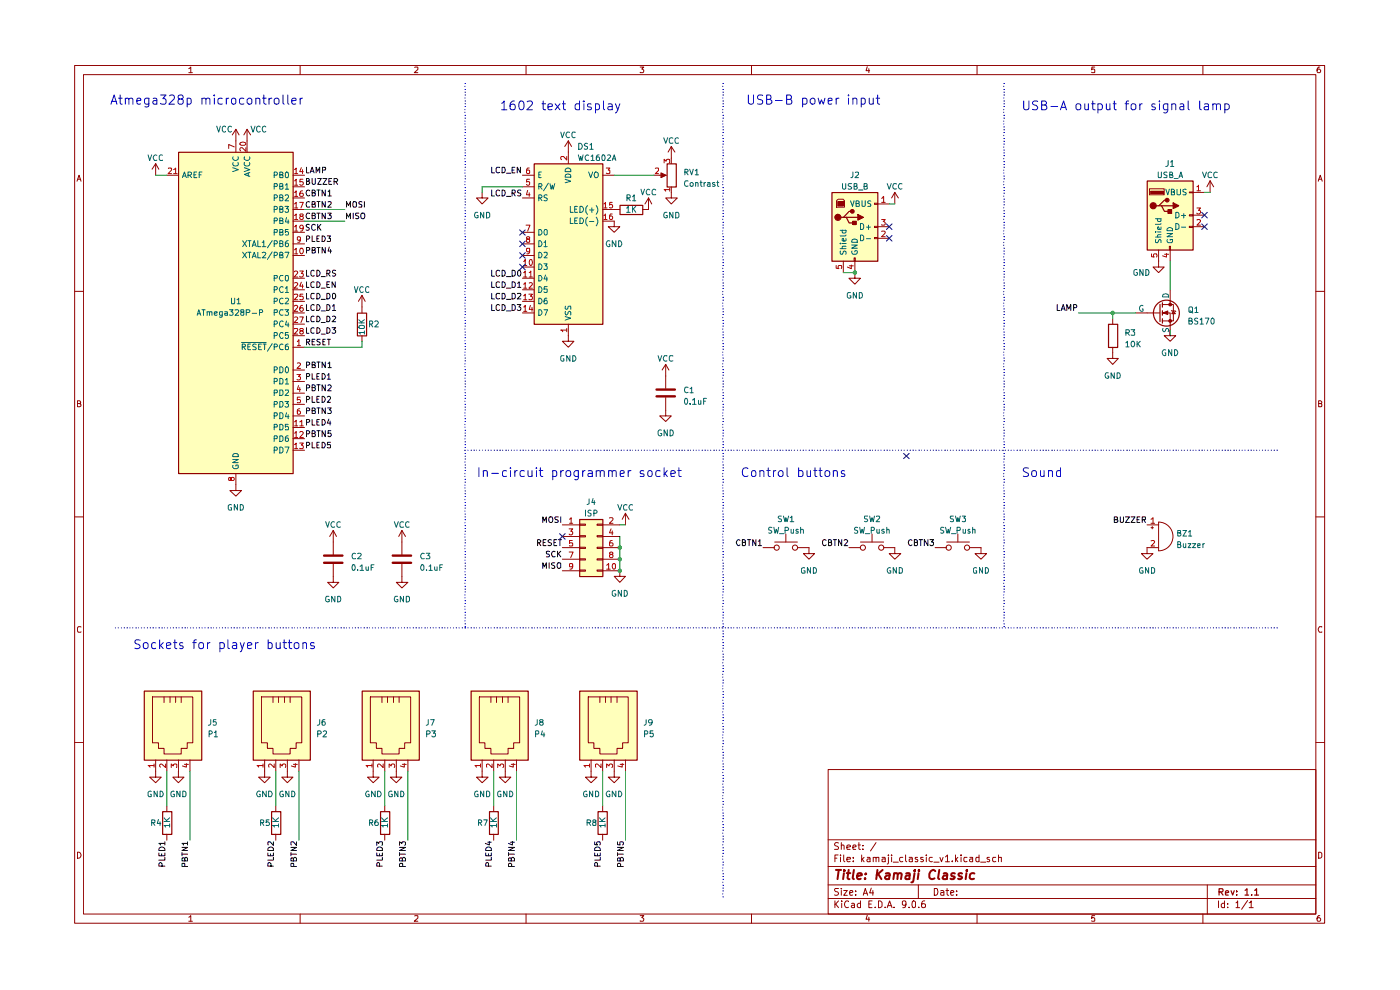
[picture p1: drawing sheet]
<svg xmlns="http://www.w3.org/2000/svg" width="297mm" height="210mm" viewBox="0 0 297 210" stroke-linecap="round" stroke-linejoin="round" font-family="sans-serif">
<g fill="none" stroke="#910000" stroke-width=".21">
<path d="M15.8 13.9h265.2v181.9h-265.2zM17.7 15.8h261.4v178.1h-261.4zM40 14.6l.5-.4v1.2M40 15.4h.8M63.7 13.9v1.9M88 14.3l.6-.1v.5l-.7 .7h.7M111.6 13.9v1.9M135.8 14.2h.8l-.5 .4 .5 .3-.1 .4h-.7M159.4 13.9v1.9M184 14.1l-.3 .9h.8M184.3 14.6v.8M207.3 13.9v1.9"/>
<path d="M232.2 14.2h-.6v.6l.1-.2h.4l.1 .2v.5h-.6M255.2 13.9v1.9M280 14.2a.55 .55 0 0 0-.6 .5l.2 .7h.4l.2-.2v-.3l-.3-.3h-.2l-.3 .3M16.3 38.4l.5-1.2 .4 1.2M16.5 38h.6M279.7 38.4l.4-1.2 .4 1.2M279.7 38h.6M15.8 61.8h1.9M279.1 61.8h1.9M16.4 85.6h.6v-.5l-.6-.1v1.3h.5l.3-.4-.3-.3M279.7 85.6h.5l.2-.3-.2-.3h-.5v1.3h.5l.2-.1v-.4l-.2-.2M15.8 109.6h1.9"/>
<path d="M279.1 109.6h1.9M17.2 133l-.6-.1-.2 .3v.7l.2 .2 .6-.1M280.4 133l-.5-.1-.2 .5 .2 .7 .5-.1M15.8 157.5h1.9M279.1 157.5h1.9M175.7 163.2h103.4v30.7h-103.4zM175.7 178.1h103.4M177.9 178.8l-.6-.1-.3 .4 .1 .2a.56 .56 0 0 1 .6 .3 .56 .56 0 0 1 0 .6h-.7M178.5 179.4l.1-.2 .5 .2v.8M178.5 178.7v1.5M179.7 179.7l.7-.1-.1-.3-.4-.1-.2 .2v.8h.6M180.9 179.7l.7-.1-.2-.4h-.3l-.2 .2v.6l.1 .2h.5"/>
<path d="M182 179.2h.5M182.2 178.7v1.3l.1 .2h.2M183.1 179.3v.1M185.8 178.7l-1.1 1.8M16.4 180.8a.65 .65 0 0 1 .8 .6 .65 .65 0 0 1-.8 .6zM40 194.6l.5-.4v1.2M40 195.4h.8M63.7 193.9v1.9M88 194.3l.6-.1v.5l-.7 .7h.7M111.6 193.9v1.9M135.8 194.2h.8l-.5 .5 .5 .2-.1 .4h-.7M159.4 193.9v1.9"/>
<path d="M175.7 190.6h103.4M175.7 187.7h103.4M175.7 183.8h103.4M177.1 191.1v1.4M177.1 182h.4M177.3 191.8l.6 .7M177.8 181.4h-.7v1.4M177.9 188.5l-.8 .1v.4l.6 .2 .2 .4-.4 .3-.5-.1M177.9 191.1l-.8 .8M178.3 181.4v.1M178.3 181.9v.9M178.5 188.5v.1"/>
<path d="M178.5 188.9v1M178.6 191.1v.2M178.6 191.6v.9M179 188.9h.7l-.7 1h.7M179 181.4v1.1l.2 .3M179.7 182.3l.7-.1-.1-.3h-.6v.1v.7h.6M180 191.3v-.1a.7 .7 0 0 0-.9 .5 .7 .7 0 0 0 .6 .8l.3-.1M180.3 189.4l.6-.2-.1-.3-.5 .1v.7l.1 .2 .4-.1M180.7 191.7l.4-.1 .2 .2v.7M181 182.6v.2M181 181.9v.1M181.3 191.9l-.7 .3 .2 .3 .5-.1"/>
<path d="M181.5 189.7v.2M181.5 189v.1M182.5 191.7a.45 .45 0 0 0-.6 .2l.1 .5h.5M182.5 191.1v1.4M182.8 181.4v1.4M182.9 182.2l.4 .6M183.1 180.1v.1M183.1 189.9l.5-1.4 .5 1.4M183.2 189.5h.8M183.3 181.9l-.5 .5M184 194.1l-.3 .9h.8M184 181.9h.5l.1 .9"/>
<path d="M184.3 194.6v.8M184.3 191.8h.5M184.6 182.2h-.5l-.2 .3 .2 .3 .5-.1M184.8 188.4l-.3 1h.8M185 191.1h-.7v1.4h.7M185.2 188.9v1M185.3 182l.5-.1v.9M185.3 181.9v.9M185.7 192.4v.1M185.8 182l.1-.1h.5v.9M186.4 191.1h.3l.4 .3v.8l-.4 .3h-.3zM187.1 181.9h.6l.1 .9"/>
<path d="M187.8 192.4v.1M187.8 182.2l-.7 .1v.4h.7M188.2 192.5l.5-1.4 .5 1.4M188.4 192.1h.7M188.5 181.9v1.2l-.3 .2M188.5 181.4v.1M189.1 181.4v.1M189.1 181.9v.9M189.5 182.9h1.1M189.7 192.4v.1M191.5 181.9h-.5l-.2 .2v.4l.3 .3 .4-.1M192.1 181.4v1.1l.3 .3"/>
<path d="M192.2 191.8l-.3 .2-.5-.1v-.6l.3-.2 .4 .1a1.05 1.05 0 0 1-.3 1.3h-.3M192.9 192.4v.1M192.9 181.9h.6v.9M193.5 191.3l.4-.2 .3 .2-.1 1.1h-.6zM193.5 182.2l-.6 .1v.4h.6M194.7 181.9h-.5l-.1 .1 .2 .3 .4 .1v.3h-.6M194.8 187.7v2.9M194.9 192.4v.1M195.8 181.9h-.5v.3l.6 .3-.2 .3-.4-.1M196.2 191.1h-.3a.94 .94 0 0 0-.1 1.4l.5-.1v-.5l-.3-.2h-.2l-.3 .2M196.5 181.4v.1M196.5 181.9v.9"/>
<path d="M197.8 181.9h-.5l-.2 .6a.45 .45 0 0 0 .7 .2M198.1 182.9h1.1M198.2 188.5h.5a.83 .83 0 0 1 .2 .9 .83 .83 0 0 1-.7 .5zM199.4 181.9l.3 .9 .4-.9M199.6 189h.6v.9M200.2 189.2l-.6 .2v.4h.6M200.6 181.8l.4-.4v1.4M200.6 182.8h.8M200.7 188.9h.6M200.9 188.5v1.2l.4 .2M201.7 189.4l.7-.2-.1-.2-.5-.1-.1 .2 .1 .7h.5M202 182.6v.2"/>
<path d="M202.7 181.4v1.4M202.8 182.2l.4 .6M202.9 189.7v.2M202.9 189v.1M203.2 181.9l-.5 .5M203.9 181.4v.1M203.9 181.9v.9M205.1 181.9h-.5l-.1 .2 .1 .6h.5M205.7 181.9h.6v.9M206.3 182.2h-.4l-.2 .3 .2 .3 .4-.1M207.3 193.9v1.9M207.7 181.9h-.6l-.1 .2 .1 .6h.6"/>
<path d="M207.7 181.4v1.4M208 182.9h1.1M209.9 181.9h-.4l-.1 .1 .2 .3 .3 .1v.3h-.5M211.2 181.9h-.5l-.1 .2 .1 .6h.5M211.8 182l.6-.1v.9M211.8 181.4v1.4M232.2 194.2h-.6v.6l.1-.1h.4l.1 .1v.5h-.6M255.2 193.9v1.9M256.1 187.7v6.2M258.5 191.1v1.4M259.8 191.7l-.5-.1-.2 .3 .1 .5h.6M259.8 191.1v1.4"/>
<path d="M260.4 192.4v.1M260.4 191.7v.1M262.2 191.5l.4-.4v1.4M262.2 192.5h.8M264.7 191l-1.3 1.9M265 191.5l.3-.2 .1-.2v1.4M265 192.5h.9M279.7 180.8h.4l.3 .3v.6l-.3 .3h-.4zM280 194.2a.55 .55 0 0 0-.6 .5l.2 .7h.4l.2-.2v-.3l-.3-.2h-.2l-.3 .2"/>
</g>
<path d="M258.6 189.2h.7l.2-.3-.1-.3-.8-.1v1.4M259 189.2l.5 .7M260 189.4l.6-.1-.1-.4-.4 .1-.1 .7 .1 .2h.5M261.2 188.9l.3 1 .3-1M262.3 189.8v.1M262.3 189v.2M264.1 188.9l.4-.4v1.4M264.1 189.9h.8M265.6 189.8v.1M266.2 188.9l.4-.4v1.4M266.2 189.9h.8" fill="none" stroke="#910000" stroke-width=".25"/>
<g fill="none" stroke="#910000" stroke-width=".42">
<path d="M177.3 184.5h1.1M177.9 184.5l-.2 2M179 185.2l-.1 1.3M179.1 184.5v.3M179.6 185.2h.8M180 184.5l-.2 1.7 .4 .3M181.1 184.5l-.2 1.7 .2 .3M181.8 185.9l1-.3v-.3a.6 .6 0 0 0-.9 .2v.9h.7M183.5 186.3v.2M183.7 185.3l.1 .1-.2 .1 .1-.2-.1 .2M186.1 184.5l-.2 2M186.3 185.4l.7 1.1"/>
<path d="M187.2 184.5l-1.2 1.1M187.9 185.3h.8l-.1 1.2M188.8 185.6l-.7 .1-.3 .4 .2 .4 .6-.1M189.7 185.4l.3-.2 .4 .1v1.2M189.7 185.2l-.2 1.3M190.5 185.5a.47 .47 0 0 1 .4-.3 .47 .47 0 0 1 .4 .3l-.2 1M192.2 185.3h.8l-.1 1.2M193 185.6l-.7 .1-.2 .4v.3l.1 .1 .7-.1M194 185.2l-.3 1.9-.4 .1M194.1 184.5l-.2 .2 .1 .1 .1-.3-.1 .3M194.9 185.2l-.2 1.3M194.9 184.5v.3"/>
<path d="M198.4 184.8l-.3-.3a.99 .99 0 0 0-1 .9l.1 .8a.7 .7 0 0 0 1 .1M199.3 184.5l-.3 1.7 .3 .3M200.2 185.3h.7v1.2M201 185.6l-.7 .1-.4 .5 .3 .3 .7-.1M202.6 185.3l-.5-.1-.3 .3 .2 .4 .5 .1 .1 .1-.2 .3h-.8M204.1 185.3a.48 .48 0 0 0-.8 .2l.3 .4 .4 .1 .1 .2a.6 .6 0 0 1-.9 .2M205 185.2l-.1 1.3M205.1 184.5v.3M206.7 185.3a.65 .65 0 0 0-.9 .2v.8a.64 .64 0 0 0 .8 .1"/>
</g>
<g fill="#ffb">
<path d="M176.4 40.8h9.8v14.6h-9.8z"/>
<path d="M243.3 38.4h9.8v14.6h-9.8z"/>
<path d="M37.8 32.3h24.3v68.1h-24.3z"/>
<path d="M30.6 146.6h12.2v14.6h-12.2z"/>
<path d="M53.7 146.6h12.1v14.6h-12.1z"/>
<path d="M76.8 146.6h12.1v14.6h-12.1z"/>
<path d="M122.9 146.6h12.2v14.6h-12.2z"/>
<path d="M99.9 146.6h12.1v14.6h-12.1z"/>
<path d="M122.9 110.2h4.9v12.1h-4.9z"/>
<path d="M113.3 34.7h14.5v34.1h-14.5z"/>
</g>
<path d="M177.5 42.6l.3-.3h1l.4 .3v1.3h-1.7zM181.4 57.8v1.2h1.1l-1.1 1.3-1.3-1.3h1.3" fill="none" stroke="#910000" stroke-width=".21"/>
<path d="M176.5 40.9h9.7v14.5h-9.7z" fill="none" stroke="#910000" stroke-width=".25"/>
<path d="M177.7 42.8h1.2v.9h-1.2z" fill="#910000"/>
<path d="M177.7 42.8h1.2v.9h-1.2z" fill="none" stroke="#910000" stroke-width=".21"/>
<circle cx="177.7" cy="46.1" r=".64" fill="#910000"/>
<g fill="none" stroke="#910000" stroke-width=".25">
<path d="M178.9 46.1h.6l.6 1.2h1.3M179.5 46.1h2.5M180.8 44.8h-.7l-1.2 1.3h-.5"/>
<circle cx="177.8" cy="46.1" r=".64"/>
</g>
<circle cx="180.8" cy="44.8" r=".38" fill="#910000"/>
<circle cx="180.8" cy="44.8" r=".38" fill="none" stroke="#910000" stroke-width=".25"/>
<path d="M181.2 54.7h.2v.7h-.2z" fill="none" stroke="#910000" stroke-width=".21"/>
<path d="M180.9 46.9h.7v.7h-.7z" fill="#910000"/>
<path d="M180.9 46.9h.8v.7h-.8z" fill="none" stroke="#910000" stroke-width=".25"/>
<path d="M182 45.5l1.2 .6-1.2 .6z" fill="#910000"/>
<path d="M243.4 38.4h9.7v14.6h-9.7zM182 45.5l1.2 .6-1.2 .6z" fill="none" stroke="#910000" stroke-width=".25"/>
<g fill="none" stroke="#910000" stroke-width=".21">
<path d="M178.9 55.4v2.4M181.4 55.4v2.4M185.5 43.1h.7v.3h-.7zM185.5 48h.7v.3h-.7zM185.5 50.4h.7v.2h-.7zM186.2 43.3h2.4M186.2 48.1h2.4M186.2 50.5h2.4M189.8 40.8l-.7 1.2M189.8 40.8l.8 1.2M189.8 40.8v2.5M236.1 74.8v1.2h1.1l-1.1 1.3-1.2-1.3h1.2"/>
<path d="M208.1 116.2v1.2h1.2l-1.2 1.2-1.3-1.2h1.3"/>
</g>
<path d="M177.4 56.3v.6l.6 .1-.2-.2v-.3l.2-.2h.5v.7M180.2 56.4h.8M180.6 56.2v.8l-.9-.4M187 42.1l.5-.4v1.2M187 46.6h.8l-.4 .4 .4 .2v.4l-.2 .2-.6-.1M187 49.1l.6-.1 .2 .2-.1 .3-.7 .7h.8M187 42.9h.8" fill="none" stroke="#b90000" stroke-width=".21"/>
<g fill="none" stroke="#006665" stroke-width=".21">
<path d="M178.2 51.6h.2M178.2 52.7h1.3M178.2 48.9h1.3M178.3 53.3l-.1 .4 .2 .2h.3l.2-.6h.2h.3v.6M178.6 51.6h.9M178.7 48.9l-.1 .3 .3 .2h.3l.3-.2-.1-.3M179.4 50.6l.1 .4-.2 .1h-.5l-.2-.4 .3-.2 .2 .6M179.5 52.2h-.8v.5M179.5 49.9l-.2 .1h-1.1M180.4 42.6l.4 1.2 .4-1.2M180.7 52h1.2l-1.2 .7h1.2M180.8 53.3l-.1 .2 .2 .4h.7l.3-.2-.1-.5h-.4v.2"/>
<path d="M180.8 50.8h.9l.2 .2v.4h-1.2zM181.6 43.2h.4l.3-.3-.1-.2-.6-.1v1.2h.6l.1-.5-.3-.1M182.5 47.4h.4l.3 .4v.5l-.3 .4h-.4zM182.5 49.9h.4l.3 .2v.7l-.1 .3h-.6zM182.9 42.6l.1 1.2h.4l.2-.3v-.9M183.8 48.2h.9M183.8 50.6h.9M184.2 47.8v.9M184.7 42.7h-.5v.4a.47 .47 0 0 1 .4 .2 .47 .47 0 0 1 .1 .5h-.6"/>
</g>
<path d="M224.3 64.6v1.3h.6M225.1 65.9l.5-1.3 .4 1.3M225.2 65.5h.6M226.3 65.9v-1.3l.4 .9 .5-.9v1.3M227.8 65.3l.5-.1v-.5l-.5-.1v1.3" fill="none" stroke="#0f0f0f" stroke-width=".21"/>
<circle cx="244.6" cy="43.6" r=".64" fill="#910000"/>
<g fill="none" stroke="#910000" stroke-width=".25">
<path d="M245.8 43.6h.6l.6 1.2h1.3M247.6 42.5h-.6l-1.2 1.1h-.6"/>
<circle cx="244.6" cy="43.6" r=".64"/>
</g>
<path d="M244.1 40.6h2.7v.5h-2.7z" fill="#910000"/>
<path d="M243.8 40h3.2v1.3h-3.2zM244.1 40.6h2.6v.5h-2.6z" fill="none" stroke="#910000" stroke-width=".21"/>
<circle cx="247.6" cy="42.4" r=".38" fill="#910000"/>
<circle cx="247.6" cy="42.5" r=".38" fill="none" stroke="#910000" stroke-width=".25"/>
<path d="M248.1 52.2h.2v.8h-.2z" fill="none" stroke="#910000" stroke-width=".21"/>
<path d="M247.7 44.5h.8v.7h-.8z" fill="#910000"/>
<path d="M247.8 44.5h.7v.8h-.7z" fill="none" stroke="#910000" stroke-width=".25"/>
<path d="M248.9 43.1l1.2 .5-1.2 .6z" fill="#910000"/>
<path d="M246.4 43.6h2.5M248.9 43.1l1.2 .5-1.2 .6zM235.2 68.8h1.9v4.9h-1.9zM246.1 64.6v3.6M246.6 64.2v1M246.6 65.9v.9M246.6 67.6v.9" fill="none" stroke="#910000" stroke-width=".25"/>
<g fill="none" stroke="#910000" stroke-width=".21">
<path d="M256.7 38.4l-.7 1.2M256.7 38.4l.8 1.2M256.7 38.4v2.4M245.8 53v3.6h1.2l-1.2 1.2-1.2-1.2h1.2M248.2 53v2.4M252.3 40.7h.8v.2h-.8zM252.3 45.6h.8v.2h-.8zM252.3 48h.8v.3h-.8zM253.1 40.8h2.4M253.1 45.6h2.4M253.1 48.1h2.4M236.1 67.6v1.2"/>
<path d="M236.1 73.7v1.1M243.3 66.4h2.7M246.6 64.6h2.3v3.5h-2.3"/>
</g>
<path d="M253.9 39.6l.4-.3v1.2M244.3 53.8v.6l.6 .1-.2-.1 .1-.5 .6-.1v.7M247.1 53.9h.8M247.5 53.8v.7l-.9-.2M253.9 44.1h.8l-.4 .5 .4 .2v.3l-.3 .3h-.3l-.2-.2M253.9 46.7l.5-.1 .3 .2-.8 1h.8M253.9 40.5h.8" fill="none" stroke="#b90000" stroke-width=".21"/>
<g fill="none" stroke="#006665" stroke-width=".21">
<path d="M245.1 49.2h.1M245.1 46.4h1.2v.5l-.5 .1a.36 .36 0 0 1-.2-.6M245.1 50.3h1.2M245.2 50.8v.7h.4l.4-.7 .3 .2v.5M245.5 49.2h.8M246.3 49.8h-.6l-.2 .2 .1 .3M246.3 48.2v.4l-.2 .1h-.4l-.2-.4 .3-.2 .2 .6M246.3 47.4l-.2 .2h-1M247.3 40.1l.4 1.2 .4-1.2M247.6 49.5h1.2l-1.2 .7h1.2M247.7 50.8a.45 .45 0 0 0 .1 .7h.7l.3-.2v-.5h-.6v.2M247.7 48.5a.72 .72 0 0 1 1.1 0v.4h-1.2z"/>
<path d="M248.5 40.7l.6-.1 .1-.2-.3-.3h-.4v1.2h.6l.1-.5-.3-.1M249.4 45h.5l.2 .3v.7l-.4 .2h-.3zM249.4 47.4h.3l.4 .4v.5l-.4 .4h-.3zM249.7 40.1v1l.2 .2h.4l.1-.2v-1M250.6 45.7h.9M250.6 48.2h.9M251.1 45.3v.9M251.6 40.2l-.4-.1-.2 .2v.3l.5 .2 .1 .2-.1 .3h-.5"/>
</g>
<path d="M246.7 66.4l1-.4v.7z" fill="#910000"/>
<path d="M246.7 66.4l1-.4v.7zM248.2 63.9v.7" fill="none" stroke="#910000" stroke-width=".21"/>
<circle cx="247.4" cy="66.4" r="2.75" fill="none" stroke="#910000" stroke-width=".25"/>
<path d="M248 64.4h.4v.4h-.4z" fill="#910000"/>
<path d="M248 64.4h.4v.4h-.4z" fill="none" stroke="#910000" stroke-width=".21"/>
<path d="M248 67.9h.4v.4h-.4z" fill="#910000"/>
<g fill="none" stroke="#910000" stroke-width=".21">
<path d="M33 34.7l-.7 1.2M33 34.7l.7 1.2M33 34.7v2.5M35.4 37.2h2.4M50 27.4l-.7 1.2M50 27.4l.7 1.2M50 27.4v4.9M52.4 27.4l-.7 1.2M52.4 27.4l.8 1.2M52.4 27.4v4.9M62.1 37.2h2.5M62.1 39.6h2.5"/>
<path d="M110.8 37.2h2.5M110.8 39.6h2.5M120.6 29.9l-.8 1.2M120.6 29.9l.6 1.2M120.6 29.9v4.8M127.8 37.2h2.5M142.4 31.1l-.7 1.2M142.4 31.1l.8 1.2M142.4 31.1v2.4M62.1 42h2.5M62.1 44.5h2.5M62.1 46.9h2.5"/>
<path d="M62.1 49.3h2.5M62.1 51.7h2.5M62.1 54.2h2.5M62.1 59h2.5M102.3 40.8v1.2h1.2l-1.2 1.3-1.2-1.3h1.2M110.8 42h2.5M110.8 49.3h2.5M110.8 51.7h2.5M110.8 54.2h2.5M110.8 59h2.5M110.8 56.6h2.5M127.8 44.5h2.5"/>
<path d="M127.8 46.9h2.5M142.4 40.8v1.2h1.3l-1.3 1.3-1.2-1.3h1.2M62.1 66.4h2.5M62.1 61.5h2.5M62.1 63.9h2.5M62.1 68.8h2.5M62.1 71.2h2.5M62.1 73.7h2.5M62.1 78.5h2.5M76.8 62.7v3.7M76.8 71.2v1.2M76.8 62.7l-.8 1.2"/>
<path d="M76.8 62.7l.7 1.2M110.8 66.4h2.5M110.8 61.5h2.5M110.8 63.9h2.5M120.6 68.8v3.6h1.2l-1.2 1.3-1.3-1.3h1.3M141.2 77.3l-.7 1.2M141.2 77.3l.7 1.2M141.2 77.3v5.1M240.9 66.4h2.4M246.6 66.4h1.6v4.8h-1.2l1.2 1.2 1.2-1.2h-1.2v-1.2M248 67.9h.4v.4h-.4zM248.2 61.5v2.4"/>
<path d="M248.5 65.9l.8 .1 .1 .1M248.9 66l.4 .5h-.7zM62.1 80.9h2.5M62.1 83.4h2.5M62.1 85.8h2.5M62.1 88.2h2.5M62.1 90.7h2.5M62.1 93.1h2.5M62.1 95.5h2.5M141.2 84.3v3.9h1.2l-1.2 1.2-1.2-1.2h1.2M50 100.4v3.7h1.2l-1.2 1.1-1.2-1.1h1.2M70.7 119.6v3.9h1.2l-1.2 1.2-1.2-1.2h1.2"/>
<path d="M70.7 112.5l-.8 1.3M70.7 112.5l.7 1.3M70.7 112.5v5.2M85.3 119.6v3.9h1.2l-1.2 1.2-1.2-1.2h1.2M85.3 112.5v5.2M85.3 112.5l-.7 1.3M85.3 112.5l.7 1.3M119.3 111.3h3.6M119.3 116.2h3.6M119.3 113.8h3.6M119.3 118.6h3.6M122.9 111.2h1.3v.2h-1.3z"/>
<path d="M122.9 113.6h1.3v.3h-1.3zM122.9 116.1h1.3v.2h-1.3zM122.9 118.5h1.3v.3h-1.3zM126.7 111.2h1.1v.2h-1.1zM126.7 113.6h1.1v.3h-1.1zM126.7 116.1h1.1v.2h-1.1zM126.7 118.5h1.1v.3h-1.1zM127.8 111.3h3.7M127.8 116.2h3.7M127.8 113.8h3.7M127.8 118.6h3.7M132.7 108.9v2.4"/>
<path d="M132.7 108.9l-.7 1.3M132.7 108.9l.7 1.3M161.9 116.2h2.4M164.3 115h4.9M166.7 113.3v1.7M169.2 116.2h2.4v1.2h1.2l-1.2 1.2-1.2-1.2h1.2M180.1 116.2h2.4M182.5 115h5M185 113.3v1.7M187.5 116.2h2.3v1.2h1.3l-1.3 1.2-1.2-1.2h1.2M198.4 116.2h2.4M200.8 115h4.9"/>
<path d="M203.2 113.3v1.7M205.7 116.2h2.4M243.3 111.3h2.5M244.2 111.9h.5M244.4 111.7v.5M245.8 116.2h-2.5v1.2h1.3l-1.3 1.2-1.2-1.2h1.2M245.8 110.7v6.1M245.8 110.7a3 3 0 0 1 3 3.1 3 3 0 0 1-3 3M119.3 121.1h3.6M122.9 120.9h1.3v.3h-1.3zM126.7 120.9h1.1v.3h-1.1zM127.8 121.1h3.7v1.2h1.2l-1.2 1.2-1.2-1.2h1.2"/>
<path d="M32.3 147.8h8.6v9.8h-1.2v1.2h-1.3v1.1h-3.6v-1.1h-1.2v-1.2h-1.3zM34.8 147.8v1.2M36.1 147.8v1.2M37.3 147.8v1.2M38.4 147.8v1.2M55.5 147.8h8.5v9.8h-1.2v1.2h-1.2v1.1h-3.7v-1.1h-1.2v-1.2h-1.2zM57.9 147.8v1.2M59.1 147.8v1.2M60.4 147.8v1.2M61.6 147.8v1.2M78.6 147.8h8.5v9.8h-1.2v1.2h-1.2v1.1h-3.7v-1.1h-1.2v-1.2h-1.2zM81 147.8v1.2"/>
<path d="M82.2 147.8v1.2M83.5 147.8v1.2M84.7 147.8v1.2M101.7 147.8h8.5v9.8h-1.2v1.2h-1.2v1.1h-3.7v-1.1h-1.2v-1.2h-1.2zM104.1 147.8v1.2M105.3 147.8v1.2M106.6 147.8v1.2M107.8 147.8v1.2M124.8 147.8h8.5v9.8h-1.2v1.2h-1.2v1.1h-3.6v-1.1h-1.3v-1.2h-1.2zM127.3 147.8v1.2M128.4 147.8v1.2M129.6 147.8v1.2"/>
<path d="M130.9 147.8v1.2M33 161.2v3.6h1.2l-1.2 1.2-1.2-1.2h1.2M35.4 161.2v2.4M35.4 170.9v1.2M35.4 177v1.2M37.8 161.2v3.6h1.2l-1.2 1.2-1.1-1.2h1.1M40.3 161.2v2.4M56.1 161.2v3.6h1.2l-1.2 1.2-1.2-1.2h1.2M58.5 161.2v2.4M58.5 170.9v1.2M58.5 177v1.2M61 161.2v3.6h1.1l-1.1 1.2-1.2-1.2h1.2"/>
<path d="M63.4 161.2v2.4M79.2 161.2v3.6h1.2l-1.2 1.2-1.2-1.2h1.2M81.6 161.2v2.4M81.6 170.9v1.2M81.6 177v1.2M84.1 161.2v3.6h1.2l-1.2 1.2-1.3-1.2h1.3M86.5 161.2v2.4M102.3 161.2v3.6h1.2l-1.2 1.2-1.2-1.2h1.2M104.7 161.2v2.4M104.7 170.9v1.2M104.7 177v1.2M107.2 161.2v3.6h1.2l-1.2 1.2-1.3-1.2h1.3"/>
<path d="M109.6 161.2v2.4M125.4 161.2v3.6h1.3l-1.3 1.2-1.2-1.2h1.2M127.8 161.2v2.4M127.8 170.9v1.2M127.8 177v1.2M130.3 161.2v3.6h1.2l-1.2 1.2-1.3-1.2h1.3M132.7 161.2v2.4"/>
<circle cx="164.8" cy="116.2" r=".55"/>
<circle cx="168.7" cy="116.2" r=".55"/>
<circle cx="183.1" cy="116.2" r=".55"/>
<circle cx="186.9" cy="116.2" r=".55"/>
<circle cx="201.3" cy="116.2" r=".55"/>
<circle cx="205.1" cy="116.2" r=".55"/>
</g>
<g fill="none" stroke="#006665" stroke-width=".21">
<path d="M38.7 37.7l.4-1.2 .4 1.2M38.8 37.3h.6M39.9 37.2h.5l.2-.3v-.3l-.7-.1v1.2M40.2 37.2l.4 .5M41.1 37.1h.5M41.7 36.5h-.6v1.2h.6M42.3 37.1h.4M42.8 36.5h-.5v1.2M49.4 35.6l1.1 .4-1.1 .4M49.4 34.5v.2a.67 .67 0 0 0 .5 .5 .67 .67 0 0 0 .6-.2v-.5M49.4 33.3a.61 .61 0 0 0 .4 .7 .61 .61 0 0 0 .7-.2v-.5M51.8 35.6l1.2 .4-1.2 .4"/>
<path d="M51.9 34.5l-.1 .5a.61 .61 0 0 0 .8 .2 .61 .61 0 0 0 .3-.7M51.9 33.3l-.1 .5a.61 .61 0 0 0 .8 .2 .61 .61 0 0 0 .3-.7M52.7 36.7v.6M53 36.6l-1.2 .4 1.2 .4M58.2 37.2l.6-.1v-.5l-.6-.1v1.2M58.2 39.5h.6v-.6h-.6v1.2M59.4 37.1l.5-.1v-.4l-.5-.1v1.2h.5l.1-.5-.2-.1M59.4 39.5h.4l.2-.2-.1-.4h-.5v1.2l.6-.1v-.4l-.2-.1M60.5 39.3l.4-.4v1.2M60.6 36.6l.4-.1a.91 .91 0 0 1 0 1.2h-.3l-.2-.2zM114.3 39.5h.5l.2-.1-.1-.4-.6-.1v1.2M114.3 37.1h.3"/>
<path d="M114.6 39.5l.4 .6M114.8 36.5h-.5v1.2h.5M116.3 38.9l-1 1.6M116.7 38.9l.2 1.2 .3-.8 .1 .8 .4-1.2M119.9 38l1.2 .4-1.2 .4M120 35.9a.72 .72 0 0 1 1.1 0v.5h-1.2zM120.1 37h.8l.2 .2v.4h-1.2zM124.9 36.5l.4 1.2 .4-1.2M126.3 36.5l.5 .2a.74 .74 0 0 1-.1 1h-.5a.86 .86 0 0 1 .1-1.2zM51.5 51.1l.8 1.2M51.5 53.5l.8 1.2M52.3 51.1l-.8 1.2"/>
<path d="M52.3 53.5l-.8 1.2M52.6 51.1h.7M52.6 53.5h.7M52.9 51.1v1.2M52.9 53.5v1.2M53.5 52.3l.4-1.2 .5 1.2M53.5 54.7l.4-1.2 .5 1.2M53.6 52h.6M53.6 54.4h.6M54.7 51.1v1.2h.6M54.7 53.5v1.2h.6M55.6 51.4h.2l.2-.3v1.2"/>
<path d="M55.6 53.6l.5-.1 .3 .3-.8 .9h.8M55.6 52.3h.8M57.7 51.1l-1 1.5M57.7 53.4l-1 1.6M58.2 42l.6-.1v-.5l-.6-.1v1.3M58.2 44.5l.6-.1v-.5l-.6-.1v1.2M58.2 46.8h.6v-.5l-.6-.1v1.2M58.2 49.3h.6v-.6h-.6v1.2M58.2 51.7l.6-.1v-.5h-.6v1.2M58.2 54.2l.6-.1v-.5l-.6-.1v1.2M58.2 59l.6-.1v-.5h-.6v1.2M59.4 41.9h.5l.1-.3-.2-.3h-.4v1.3h.5l.1-.2v-.3l-.2-.2"/>
<path d="M59.4 44.4l.5-.1 .1-.3-.2-.2h-.4v1.2h.5l.1-.1v-.4l-.2-.1M59.4 46.8h.4l.2-.2-.1-.3-.5-.1v1.2h.5l.1-.5-.2-.1M59.4 49.3h.4l.2-.3-.1-.3h-.5v1.2l.6-.1v-.4l-.2-.1M59.4 51.6h.5l.1-.3-.2-.2h-.4v1.2h.5l.1-.1v-.4l-.2-.2M59.4 54.1l.5-.1v-.4l-.5-.1v1.2h.5l.1-.5-.2-.1M60 58.5l-.5-.1a.66 .66 0 0 0-.2 .7 .66 .66 0 0 0 .6 .5l.1-.1M60.5 43.8h.7l-.4 .5h.3l.1 .2-.1 .5h-.5l-.1-.1M60.5 53.5h.8l-.5 1.2M60.5 41.5l.5-.2 .2 .4-.7 .9h.7M60.5 58.6l.2-.2h.3a.91 .91 0 0 1 0 1.2l-.5-.2zM60.5 40.1h.7M60.8 46.1l-.3 1h.8"/>
<path d="M61.1 48.7h-.6v.6l.5-.2 .2 .3-.1 .4h-.6M61.1 51.1h-.2l-.4 .3v.8l.5 .1 .2-.2v-.3a.35 .35 0 0 0-.3-.2 .35 .35 0 0 0-.4 .2M61.1 46.7v.7M114.3 42l.6-.1 .1-.3-.3-.3h-.4v1.3M114.3 48.7h.4a.66 .66 0 0 1 .3 .7 .66 .66 0 0 1-.7 .5zM114.3 51.1a.64 .64 0 0 1 .7 .6 .64 .64 0 0 1-.7 .6zM114.3 53.5a.66 .66 0 0 1 .7 .4 .66 .66 0 0 1-.3 .8h-.4zM114.3 56a.66 .66 0 0 1 .7 .4 .66 .66 0 0 1-.3 .8h-.4zM114.3 58.4h.4a.66 .66 0 0 1 .3 .8 .66 .66 0 0 1-.7 .4zM114.6 42l.4 .6M115.4 51.4h.2l.1-.3v1.2M115.4 53.6h.7v.4l-.7 .7h.7"/>
<path d="M115.4 56h.7l-.4 .4 .4 .2v.5h-.7M115.4 52.3h.7M115.6 48.7h.3l.2 .2v.7l-.4 .3a.84 .84 0 0 1-.1-1.2zM115.7 58.3l-.3 .9h.8M116 58.8v.8M116.1 41.4l-.4-.1-.3 .3 .2 .3 .5 .2v.3l-.2 .2-.5-.1M121 43.8v1.2h.6M121 46.2v1.2h.6M121.9 44.4h.4M121.9 46.8h.4M122.5 43.8h-.6v1.2h.6M122.5 46.2h-.6v1.2h.6"/>
<path d="M123 43.8a.65 .65 0 0 1 .8 .6 .65 .65 0 0 1-.8 .6zM123 46.2a.66 .66 0 0 1 .7 .4 .66 .66 0 0 1-.2 .8h-.5zM124.6 43.6l-.3 .5v.9l.3 .5M124.6 46.1l-.3 .5v.8l.3 .5M125.1 44.5h.9M125.1 47h.9M125.6 44.1v.9M126.5 43.6a1.44 1.44 0 0 1 0 1.9M126.5 46.1a1.42 1.42 0 0 1 0 1.8M51.2 72.6h5.3M51.4 73.6h.6v-.5l-.6-.1v1.2M51.6 73.6l.5 .6"/>
<path d="M52.6 73.6h.4M53.2 73h-.6v1.2h.6M54.4 73.1h-.7l-.1 .2 .2 .3h.3l.3 .4-.2 .2h-.6M54.9 73.6h.4M55.5 73h-.6v1.2h.6M55.8 73h.7M56.1 73v1.2M57.7 72.9l-1 1.6M58.2 61.5l.6-.1v-.5l-.6-.1v1.3M58.2 63.9l.6-.1v-.5l-.6-.1v1.2M58.2 66.3h.6v-.6h-.6v1.2M58.2 68.8l.6-.1v-.5l-.6-.1v1.2"/>
<path d="M58.2 71.2l.6-.1v-.5l-.6-.1v1.3M58.2 73.6h.6v-.5l-.6-.1v1.2M58.2 78.5l.6-.1v-.5l-.6-.1v1.3M59.4 77.8h.3l.3 .3v.6l-.3 .4h-.3zM60 61l-.1-.2a.64 .64 0 0 0-.6 .6 .64 .64 0 0 0 .6 .7l.1-.2M60 63.3a.61 .61 0 0 0-.7 .3 .61 .61 0 0 0 .2 .8l.5-.1M60 65.8l-.5-.1a.61 .61 0 0 0-.2 .8 .61 .61 0 0 0 .7 .3M60 68.2l-.1-.1a.6 .6 0 0 0-.6 .7 .6 .6 0 0 0 .7 .5v-.1M60 70.7l-.1-.2a.64 .64 0 0 0-.6 .7 .64 .64 0 0 0 .6 .6l.1-.2M60 73.1a.61 .61 0 0 0-.7 .3 .61 .61 0 0 0 .2 .8l.5-.1M60.5 65.7h.7l-.4 .4 .4 .3-.1 .4h-.6M60.5 61.1l.4-.3v1.3"/>
<path d="M60.5 63.3l.5-.1 .2 .4-.7 .8h.7M60.5 62.1h.7M60.8 68.1l-.3 .8h.8M60.8 77.8a.68 .68 0 0 1 .4 .6 .68 .68 0 0 1-.4 .7l-.3-.3v-.7zM61.1 70.5h-.6v.6l.6-.1 .1 .2-.1 .5-.4 .1-.2-.2M61.1 73l-.6 .2v.9l.6 .1v-.7l-.3-.1-.3 .3M61.1 68.5v.8M114.3 60.8a.64 .64 0 0 1 .7 .6 .64 .64 0 0 1-.7 .7zM114.3 63.2a.66 .66 0 0 1 .7 .5 .66 .66 0 0 1-.3 .7h-.4zM114.3 65.7h.4a.66 .66 0 0 1 .3 .8 .66 .66 0 0 1-.7 .4zM115.4 65.7h.8l-.5 1.2M116 63.2l-.4 .1a.94 .94 0 0 0 0 1.1l.5-.1v-.5l-.4-.1-.3 .2"/>
<path d="M116.1 60.8h-.6l-.1 .6 .6-.1 .1 .6-.2 .2h-.3l-.2-.2M119.9 67.1l1.2 .4-1.2 .4M120 66v.7l.2 .1 .3-.3v-.2l.4-.3 .2 .2v.6M120 64.9l-.1 .5 .2 .2 .3-.1 .3-.6h.3l.1 .7M242.5 64.9l-.2-.1a.64 .64 0 0 0-.6 .6 .64 .64 0 0 0 .6 .6h.2v-.5h-.2M246.7 69.7l-.1 .4 .3 .3 .3-.2 .2-.5h.3l.2 .2-.1 .5M246.8 62.4h.9l.2 .6h-1.3zM49.4 97.5h1.1l-1.1 .6h1.1M49.4 98.7a.45 .45 0 0 0 .2 .7h.7l.2-.2v-.6h-.5v.3M49.5 96.3h.9l.1 .1v.5h-1.1zM58.2 80.9h.6v-.5l-.6-.1v1.2M58.2 83.3h.6v-.6h-.6v1.2"/>
<path d="M58.2 85.8l.6-.1v-.5h-.6v1.2M58.2 88.2l.6-.1v-.5l-.6-.1v1.3M58.2 90.6h.6v-.5l-.6-.1v1.2M58.2 93.1h.6v-.6h-.6v1.1M58.2 95.5l.6-.1v-.5l-.6-.1v1.3M59.4 80.3h.3l.3 .2v.7l-.1 .3h-.5zM59.4 82.7h.5l.1 .3v.7l-.3 .2h-.3zM59.4 85.2h.5l.1 .2v.6l-.3 .4h-.3zM59.4 87.5l.5 .1 .1 .3v.6l-.3 .3h-.3zM59.4 90h.3l.3 .3v.6l-.1 .3h-.5zM59.4 92.5h.5l.1 .2v.7l-.3 .2h-.3zM59.4 94.8h.3l.3 .4v.6l-.3 .3h-.3z"/>
<path d="M60.5 85.2h.7l-.4 .4 .3 .1v.6l-.5 .1-.1-.2M60.5 94.8h.8l-.5 1.3M60.5 80.6l.4-.3v1.2M60.5 82.8l.6-.1 .1 .4-.7 .8h.7M60.5 81.5h.7M60.8 87.5l-.3 .9h.8M61.1 90h-.6v.6l.5-.2 .2 .3-.1 .5-.6-.1M61.1 92.5h-.3l-.3 .2 .1 .9a.36 .36 0 0 0 .6-.2v-.3l-.2-.2-.5 .2M61.1 88v.8"/>
</g>
<g fill="none" stroke="#0f0f0f" stroke-width=".21">
<path d="M65 35.5v1.2h.5M65 38.4h.5v-.5l-.5-.1v1.3h.4l.3-.4-.3-.3M65.8 36.7l.4-1.2 .4 1.2M66 36.3h.5M66.2 37.8v1.1l.3 .2 .4-.2v-1.1M67.1 36.7v-1.2l.3 .8 .4-.8v1.2M67.4 37.8h.8l-.8 1.3h.8M68.4 36.1h.6v-.6h-.6v1.2M68.5 37.8h.8l-.8 1.3h.8M69.8 38.4h.4M70.4 37.8h-.6v1.3h.6M70.9 38.5l.6-.1 .1-.3-.2-.3h-.5v1.3"/>
<path d="M71.2 38.5l.4 .6M104.3 35.5v1.2h.6M106 35.6l-.6-.1-.2 .2v.7a.52 .52 0 0 0 .8 .2M106.5 35.5h.4a.66 .66 0 0 1 .3 .7 .66 .66 0 0 1-.7 .5zM107.4 36.7h1M108.6 36.1h.5M109.2 35.5h-.6v1.2h.6M110.4 35.5v1.2l-.7-1.2v1.2M65 59.8v1.2h.5M65 50.7h.4l.3-.2-.1-.4-.6-.1v1.2M65 57.3v1.3h.5M65 53.1h.5l.2-.4-.2-.2h-.5v1.2"/>
<path d="M65.6 47.7h-.6v.4l.5 .2 .1 .3-.2 .3-.5-.1M65.7 40.5l-.3-.2a.6 .6 0 0 0-.5 .7 .6 .6 0 0 0 .7 .5l.1-.1M65.7 45.3l-.5-.1a.61 .61 0 0 0-.3 .8 .61 .61 0 0 0 .8 .3M65.7 42.8h-.3a.67 .67 0 0 0-.5 .5 .67 .67 0 0 0 .3 .6h.5M66.2 40.9h.4l.3-.3-.3-.3h-.4v1.3l.7-.2v-.4l-.3-.1M66.2 45.7h.5l.2-.3-.2-.2h-.5v1.2l.7-.1v-.4l-.3-.2M66.2 50v1.2h.6M66.2 53.1h.4l.3-.3-.2-.3h-.5v1.2l.7-.1v-.4l-.3-.1M66.2 43.4h.4l.3-.3-.1-.3h-.6v1.1h.6l.1-.5h-.3M66.6 59.9a.45 .45 0 0 0-.6 .1v.7l.1 .3 .5-.1M66.6 57.5l-.3-.2-.3 .4v.7l.3 .2 .3-.2M66.9 47.8l-.4-.2-.4 .3 .1 .8 .3 .2 .4-.2"/>
<path d="M67.2 59.8a.66 .66 0 0 1 .7 .4 .66 .66 0 0 1-.2 .8h-.5zM67.2 57.3a.64 .64 0 0 1 .7 .7 .64 .64 0 0 1-.7 .6zM67.2 40.3h.7M67.2 45.2h.7M67.2 50.6h.4M67.2 52.5h.7M67.2 42.8h.7M67.4 47.6v1.3M67.6 40.3v1.3M67.6 42.8v1.1M67.6 45.2v1.2M67.6 52.5v1.2"/>
<path d="M67.6 48.1l.5 .8M67.7 50h-.5v1.2h.5M68.1 47.6l-.7 .7M68.2 58.7h.8M68.3 50a.66 .66 0 0 1 .7 .5 .66 .66 0 0 1-.2 .7h-.5zM69 40.3v1.3l-.7-1.3v1.3M69 45.2v1.2l-.7-1.2v1.2M69 52.5v1.2l-.7-1.2v1.2M69 42.8v1.1l-.7-1.1v1.1M69.3 58l.6-.1v-.5l-.6-.1v1.3M69.4 50h.7l-.3 .5 .3 .1v.5h-.7M69.5 45.2h.8l-.4 .4 .3 .1v.6h-.7"/>
<path d="M69.6 40.6l.3-.3v1.3M69.6 42.8h.4l.3 .3-.8 .8h.8M69.6 41.6h.7M69.6 58l.4 .6M69.9 52.4l-.3 .9h.8M69.9 59.8h-.6v1.2h.6M70.1 52.9v.8M71.1 59.8v1.2l-.7-1.2v1.2M71.2 57.4l-.5-.1-.2 .2v.3l.7 .4-.2 .4-.5-.1M73.5 46.4v-1.2l.4 .9 .4-.9v1.2M73.5 43.9v-1.1l.4 .8 .4-.8v1.1M74.9 42.9l.2-.1 .5 .1v.9l-.2 .1h-.4l-.2-.4z"/>
<path d="M74.9 45.2v1.2M76.1 45.2l-.7 .1v.3l.7 .5-.2 .3-.5-.1M76.8 42.8h-.6v.5a.47 .47 0 0 1 .5 .1 .47 .47 0 0 1 0 .5h-.6M77.3 42.8v1.1M104.3 40.3v1.3h.6M104.3 59.8v1.2h.6M104.3 57.3v1.3h.6M106 40.5l-.2-.2-.5 .2v.8a.37 .37 0 0 0 .3 .3 .37 .37 0 0 0 .4-.2M106 59.9h-.1a.45 .45 0 0 0-.7 .1v.7l.2 .3 .6-.1M106 57.5l-.4-.2-.4 .4v.6l.2 .2 .4 .1 .2-.2M106.5 40.3a.64 .64 0 0 1 .7 .6 .64 .64 0 0 1-.7 .7zM106.5 59.8a.66 .66 0 0 1 .7 .4 .66 .66 0 0 1-.3 .8h-.4z"/>
<path d="M106.5 57.3a.64 .64 0 0 1 .7 .7 .64 .64 0 0 1-.7 .6zM107.4 41.7h1M107.4 58.7h1M108.6 41h.5l.2-.2v-.3l-.2-.2h-.5v1.3M108.6 59.8l.7 .2v.7l-.2 .3h-.5zM108.6 57.3a.52 .52 0 0 1 .7 .4v.6a.52 .52 0 0 1-.7 .3zM108.9 41l.4 .6M110.1 57.3a.68 .68 0 0 1 .4 .7 .68 .68 0 0 1-.4 .6l-.3-.3v-.7zM110.5 40.4l-.5-.1-.2 .2v.3l.6 .2 .1 .1-.1 .4h-.6M65 67.1v1.1h.5M65 69.5v1.2h.5M65 64.6v1.3h.5"/>
<path d="M65 62.2v1.2h.5M65 77.5h.4l.3-.3-.1-.3-.6-.1v1.2M65 72.6l.6-.1 .1-.4-.2-.1h-.5v1.2M65 79.8h.5l.2-.4-.2-.2h-.5v1.2M65.3 72.6l.4 .6M66.2 77.4h.4l.3-.3-.1-.2-.6-.1v1.2h.6l.1-.5-.3-.1M66.2 79.2v1.2h.6M66.2 72.5h.4M66.6 67.1h-.3l-.3 .3v.6l.1 .2h.5M66.6 69.6a.45 .45 0 0 0-.6 .2v.6a.45 .45 0 0 0 .6 .2M66.6 64.8l-.3-.2-.3 .3v.8l.3 .2 .3-.2M66.6 62.3l-.5-.1-.1 .3v.7a.45 .45 0 0 0 .6 .1"/>
<path d="M66.8 72h-.6v1.2h.6M67.2 67.1a.66 .66 0 0 1 .7 .4 .66 .66 0 0 1-.2 .7h-.5zM67.2 69.5a.6 .6 0 0 1 .7 .6 .6 .6 0 0 1-.7 .6zM67.2 64.6a.64 .64 0 0 1 .7 .6 .64 .64 0 0 1-.7 .7zM67.2 62.2h.5a.66 .66 0 0 1 .2 .8 .66 .66 0 0 1-.7 .4zM67.2 76.8h.7M67.2 79.8h.4M67.6 76.8v1.2M67.7 79.2h-.5v1.2h.5M67.9 72h-.5l-.2 .1 .2 .4 .5 .1v.5h-.7M68.2 66h.8M68.2 61.1h.8"/>
<path d="M68.2 68.4h.8M68.2 70.9h.8M68.2 63.5h.8M68.3 79.2h.5a.66 .66 0 0 1 .2 .8 .66 .66 0 0 1-.7 .4zM68.5 72.5h.3M69 76.8v1.2l-.7-1.2v1.2M69 72h-.5v1.2h.5M69.3 67.1a.66 .66 0 0 1 .7 .4 .66 .66 0 0 1-.2 .7h-.5zM69.3 69.5l.6 .2 .1 .3-.1 .5-.3 .2h-.3zM69.3 64.6a.64 .64 0 0 1 .7 .6 .64 .64 0 0 1-.7 .7zM69.3 62.2h.5a.66 .66 0 0 1 .2 .8 .66 .66 0 0 1-.7 .4zM69.3 60.4h.5"/>
<path d="M69.4 79.6l.4-.4v1.2M69.4 72h.7M69.6 77.1l.3-.3v1.2M69.6 78h.7M69.8 72v1.2M70.4 69.5h.8l-.4 .4 .4 .3-.1 .4h-.7M70.5 67.1h.5l.2 .3-.8 .8h.8M70.5 64.9l.4-.3v1.3M70.5 62.4l.2-.2 .3 .1a.66 .66 0 0 1-.2 1.1l-.3-.2zM70.5 65.9h.7M104.3 64.6v1.3h.6M104.3 62.2v1.2h.6"/>
<path d="M106 64.8l-.4-.2-.4 .3v.6l.2 .3 .4 .1 .2-.2M106 62.3l-.6-.1-.2 .3v.7a.52 .52 0 0 0 .8 .1M106.5 64.6a.64 .64 0 0 1 .7 .6 .64 .64 0 0 1-.7 .7zM106.5 62.2h.4a.66 .66 0 0 1 .3 .8 .66 .66 0 0 1-.7 .4zM107.4 66h1M107.4 61.1h1M107.4 63.5h1M108.6 64.6a.52 .52 0 0 1 .7 .3v.6a.52 .52 0 0 1-.7 .4zM108.6 62.2h.5l.2 .3v.7l-.4 .2h-.3zM109.7 64.6h.8l-.4 .5 .3 .1v.6l-.5 .1-.2-.2M109.8 60.1l.4-.3v1.2M109.8 62.3l.6-.1 .1 .4-.8 .8h.8"/>
<path d="M109.8 61h.7M65 82.3l.6-.1 .1-.3-.3-.3h-.4v1.3M65 84.8h.4l.3-.5-.3-.2h-.4v1.2M65 87.1h.5l.2-.1-.1-.4-.6-.1v1.2M65 92h.4l.3-.4-.3-.2h-.4v1.2M65 94.5h.4l.3-.3-.1-.3-.6-.1v1.2M65 89.6l.6-.1 .1-.3-.2-.2h-.5v1.2M66.2 82.2h.5l.2-.3-.3-.3h-.4v1.3l.7-.2v-.3l-.3-.2M66.2 84.1v1.2h.6M66.2 87.1h.4l.3-.2-.1-.3-.6-.1v1.2h.6l.1-.5-.3-.1M66.2 91.9h.6l.1-.3-.3-.2h-.4v1.2l.7-.1v-.4l-.3-.2M66.2 93.8v1.2h.6"/>
<path d="M66.2 89v1.2h.6M67.2 81.6h.7M67.2 84.7h.4M67.2 86.5h.7M67.2 91.4h.7M67.2 94.4h.4M67.2 89.5h.4M67.6 81.6v1.3M67.6 86.5v1.2M67.6 91.4v1.2M67.7 84.1h-.5v1.2h.5M67.7 93.8h-.5v1.2h.5"/>
<path d="M67.7 89h-.5v1.2h.5M68.3 84.1a.64 .64 0 0 1 .7 .6 .64 .64 0 0 1-.7 .6zM68.3 93.8a.66 .66 0 0 1 .7 .4 .66 .66 0 0 1-.2 .8h-.5zM68.3 89h.5a.66 .66 0 0 1 .2 .7 .66 .66 0 0 1-.7 .5zM69 81.6v1.3l-.7-1.3v1.3M69 86.5v1.2l-.7-1.2v1.2M69 91.4v1.2l-.7-1.2v1.2M69.4 84.2l.2-.1h.3l.2 .1v.4l-.7 .7h.7M69.4 80.4h.7M69.5 86.5h.8l-.4 .5 .4 .2v.3l-.2 .2-.6-.1M69.6 81.8l.4-.2 .3 .4-.8 .9h.8M69.8 88.9l-.4 .8h.8"/>
<path d="M70 89.3v.9M70.1 93.8h-.6l-.1 .6 .6-.1 .1 .6h-.7M70.2 91.4h-.6v.5h.5l.2 .5-.3 .2-.4-.1M114 115.1h.5l.2-.4-.2-.2h-.5v1.2M114.3 115.1l.4 .6M115.1 110.8v-1.2l.4 .9 .4-.9v1.2M115.2 115.1h.5M115.8 114.5h-.6v1.2h.6M116.5 119.4v1.2M116.6 109.6h.5l.1 .2a.65 .65 0 0 1-.4 1l-.4-.4zM116.6 117h-.7v.3l.7 .5-.2 .3h-.5M117 114.6l-.5-.1-.3 .2 .1 .3 .5 .1 .2 .4-.2 .2h-.6"/>
<path d="M117.5 115.1h.4M117.7 119.4h-.5l-.2 .2 .2 .3 .5 .2v.4h-.7M117.8 117a.61 .61 0 0 0-.8 .3 .61 .61 0 0 0 .3 .8l.5-.1M118.1 114.5h-.6v1.2h.6M118.3 116.9v1.2M118.4 119.4h.4l.2 .2v.8l-.5 .2a.86 .86 0 0 1-.1-1.2zM118.5 109.6h-.6l-.2 .2 .2 .4h.3l.3 .3-.1 .2h-.7M118.5 114.5h.6M118.5 117.4l.5 .7M118.8 114.5v1.2M119 109.6v1.2M119 116.9l-.7 .7"/>
<path d="M157 114.6l-.3-.1a.65 .65 0 0 0-.5 .6 .65 .65 0 0 0 .5 .6l.3-.1M157.5 115.1h.4l.3-.4-.3-.2h-.4v1.2h.5l.2-.1v-.5h-.3M158.6 114.5h.7M158.9 114.5v1.2M160.4 114.5v1.2l-.7-1.2v1.2M160.9 114.8l.3-.3v1.2M160.9 115.7h.6M175.3 114.6l-.3-.1-.4 .1v.9a.37 .37 0 0 0 .3 .3 .37 .37 0 0 0 .4-.2M175.8 115.1l.6-.1v-.4l-.6-.1v1.2h.4l.2-.4-.3-.2M176.8 114.5h.7M177.1 114.5v1.2M178.6 114.5v1.2l-.7-1.2v1.2"/>
<path d="M179.1 114.6l.1-.1h.4l.2 .2-.7 1h.7M193.5 114.6l-.3-.1a.6 .6 0 0 0-.5 .6 .6 .6 0 0 0 .7 .6l.1-.1M194 115.1h.4l.3-.4-.3-.2h-.4v1.2h.5l.2-.1v-.5h-.3M195 114.5h.8M195.3 114.5v1.2M196.9 114.5v1.2l-.8-1.2v1.2M197.3 114.5h.7l-.4 .5h.4v.1v.6h-.6l-.1-.1M236.4 110.2h.6v-.6h-.6v1.2l.7-.1 .1-.3-.4-.2M237.7 109.6v1.1l.1 .1h.3l.2-.2v-1M238.8 109.6h.8l-.8 1.2h.8M239.9 109.6h.9l-.9 1.2h.9M241.2 110.2h.4"/>
<path d="M241.8 109.6h-.6v1.2h.6M242.3 110.2h.6l.1-.5-.7-.1v1.2M242.7 110.2l.3 .6M115.1 120.6v-1.2l.4 .8 .4-.8v1.2M33.9 179.8a.67 .67 0 0 1 .7-.1 .67 .67 0 0 1 .4 .7h-1.3zM35 178.9h-1.3l.3 .2v.1M35 178.6v.6M38.6 179.7h1.2l-1.2 .7h1.2M39.8 178.9h-1.2l.3 .3M39.8 178.6v.6M56.9 179.9l.4-.2h.4l.3 .2v.5h-1.2zM58 178.6v.7l-.7-.7h-.4v.6"/>
<path d="M61.7 179.7h1.2l-1.2 .7h1.2M62.9 178.6v.7l-.7-.7h-.5l.1 .6M79.9 179.3v-.7l.5 .3 .1-.3h.5v.7M80 179.9a.72 .72 0 0 1 1.1 0v.5h-1.2zM84.8 179.7h1.2l-1.2 .7h1.2M84.8 179.3v-.7l.5 .3v-.3h.6l.1 .1-.1 .6M103.1 179.9a.72 .72 0 0 1 1.1 0v.5h-1.2zM103.5 178.6h.7M103.8 178.5v.7l-.8-.3M107.9 179.7h1.2l-1.2 .7h1.2M108.3 178.6h.8M108.7 178.5v.7l-.8-.3"/>
<path d="M126.2 179.9a.66 .66 0 0 1 .7-.2 .66 .66 0 0 1 .4 .7h-1.1zM126.2 178.6v.6h.5l-.1-.1v-.4l.1-.1h.6v.6M131 179.7h1.3l-1.3 .7h1.3M131 178.6v.6h.6l-.1-.6h.6l.2 .1v.4l-.2 .1M33.7 180.9v.6h1.3v-.6M34.3 181.1v.4M34.4 183.7v-.5l-.4-.2-.3 .2v.5h1.3M35 181.9v.6h-1.3M38.6 181.2h1.2M38.6 180.8v.7M39.2 183.8v-.6l-.5-.1-.1 .7h1.2M39.2 182.2l.2-.3 .3 .1 .1 .6h-1.2v-.6h.5l.1 .6"/>
<path d="M56.8 180.9v.6h1.2v-.6M57.4 181.1v.4M57.5 183.7v-.5l-.3-.2-.3 .1-.1 .6h1.2M58 181.9v.6h-1.2M61.7 180.8v.7M61.7 181.2h1.2M62.2 182.2l.3-.3 .4 .2v.5h-1.2v-.6h.5v.6M62.3 183.8l-.1-.7h-.4l-.1 .7h1.2M79.9 180.9v.6h1.2v-.6M80.5 183.7v-.6l-.1-.1-.4 .1-.1 .6h1.2M80.5 181.1v.4M81.1 181.9v.6h-1.2"/>
<path d="M84.8 181.2h1.2M84.8 180.8v.7M85.3 182.2l.3-.3 .4 .2v.5h-1.2v-.6h.5v.6M85.4 183.8l-.1-.7h-.4l-.1 .2v.5h1.2M103 180.9v.6h1.2v-.6M103.6 183.7v-.6l-.1-.1-.4 .1-.1 .6h1.2M103.6 181.1v.4M104.2 181.9v.6h-1.2M107.9 181.2h1.2M107.9 180.8v.7M108.5 182.2l.2-.3 .4 .2v.5h-1.2l.1-.6h.4l.1 .6M108.5 183.8v-.5l-.1-.2h-.4l-.1 .2v.5h1.2"/>
<path d="M126.2 180.9v.6h1.1v-.6M126.7 183.7v-.6l-.4-.1-.1 .1v.6h1.1M126.7 181.1v.4M127.3 181.9v.6h-1.1M131 181.2h1.3M131 180.8v.7M131.6 182.2l.2-.3 .5 .2v.5h-1.3l.1-.6h.4l.1 .6M131.7 183.8v-.5l-.2-.2h-.3l-.2 .2v.5h1.3"/>
<circle cx="77" cy="45.8" r=".57"/>
</g>
<g fill="none" stroke="#b90000" stroke-width=".21">
<path d="M35.7 35.7l.6-.1 .1 .4-.8 .8h.8M36.8 36l.5-.4v1.2M36.8 36.8h.8M49.7 31.2l-1.2-.5v.8M51.1 30.2a.72 .72 0 0 1 1.1 .4l-.3 .2h-.8l-.2-.2zM52.2 31.3v.8l-.8-.8-.4 .1-.1 .4 .2 .2M62.5 36l.3-.4v1.2M62.5 38.4l.3-.4v1.3M62.5 36.8h.7M62.5 39.3h.7M63.9 35.6l-.3 .8h.7M64.2 36v.8"/>
<path d="M64.3 38h-.6l-.1 .6h.7v.4l-.2 .3h-.3l-.2-.2M112.3 35.6l-.5 .1-.1 .9 .2 .2 .5-.1v-.5l-.5-.1-.2 .2M112.4 38h-.6l-.1 .6h.7v.5l-.2 .2h-.4l-.1-.2M120.2 33.2v.8l-.6-.8h-.5l-.1 .2v.3l.1 .2M128.6 35.6h.8l-.4 .5 .4 .1v.5h-.8M62.5 40.8l.3-.3v1.2M62.5 43.3l.3-.4v1.2M62.5 45.7l.3-.3v1.2M62.5 48.1l.3-.3v1.2M62.5 53l.3-.3v1.1M62.5 57.7l.4-.2 .3 .3-.8 1h.8M62.5 41.7h.7"/>
<path d="M62.5 44.1h.7M62.5 46.6h.7M62.5 49h.7M62.5 53.8h.7M63.6 42.9h.7l-.5 1.2M63.6 57.5h.7l-.4 .5 .4 .2v.3l-.2 .3h-.3l-.2-.2M63.8 50.7l-.3 .3h-.3l-.1-.2v-.5l.4-.1 .3 .3-.2 .8-.4 .1M63.8 52.7h.4a.66 .66 0 0 1-.3 1.1 .84 .84 0 0 1-.1-1.1zM63.8 45.9l-.2-.3 .2-.2h.4l.1 .2-.7 .5v.2l.2 .3h.3l.2-.3v-.2l-.2-.2M63.9 59.9l-.3 .8h.7M64.2 40.5l-.4 .1a.94 .94 0 0 0 0 1.1h.4l.1-.2v-.4l-.1-.1h-.4l-.2 .1M64.3 48.3l-.2 .2h-.3l-.2-.2v-.3l.2-.2h.3a.72 .72 0 0 1 .2 .7 .72 .72 0 0 1-.5 .5"/>
<path d="M111.1 55.5l.3-.5v1.3M111.1 57.8h.2l.1-.3v1.3M111.1 56.3h.7M111.1 58.8h.7M111.6 47.8h.8l-.5 1.2M111.9 40.4l-.2 .9h.7M111.9 50.7l-.2-.2 .1-.2h.6v.3l-.6 .2v.6l.6-.1v-.5l-.2-.1M112.3 57.8l.3-.3v1.3M112.3 40.9v.8M112.3 58.8h.6M112.4 53.2l-.2 .2-.4-.1v-.6h.6v.9l-.6 .2M112.5 55a.68 .68 0 0 1 .5 .7 .68 .68 0 0 1-.5 .6l-.2-.5 .1-.6z"/>
<path d="M128.1 43.3l.3-.4v1.2M128.1 45.7l.3-.3v1.2M128.1 44.1h.7M128.1 46.6h.7M129.9 42.9h-.5l-.1 .6 .2-.1h.4v.6h-.6M129.9 45.4l-.4 .1-.2 .8a.35 .35 0 0 0 .3 .3 .35 .35 0 0 0 .4-.3v-.2a.35 .35 0 0 0-.4-.3 .35 .35 0 0 0-.3 .3M62.5 60l.4-.1 .3 .4-.8 .8h.8M62.5 62.5l.6-.1 .1 .3-.8 .9h.8M62.5 64.9l.4-.1 .3 .3-.8 .9h.8M62.5 67.3l.4-.1 .3 .4-.8 .8h.8M62.5 69.8l.6-.1 .1 .3-.8 .9h.8M63 79.4h.8l-.5 .4 .5 .3-.1 .4h-.7"/>
<path d="M63.1 72.5l.3-.4v1.2M63.1 77h.4l.3 .3-.8 .8h.8M63.1 73.3h.7M63.6 67.2h.7l-.5 1.2M63.8 70.2l-.2-.3 .2-.2h.4l.1 .2v.2a.51 .51 0 0 0-.6 .7h.6v-.4l-.2-.2M64.2 64.8l-.4 .1-.2 .9 .2 .2h.3l.2-.2-.1-.5h-.4l-.2 .2M64.2 60.4v.7M64.3 62.4h-.6l-.1 .5h.7v.6h-.7M111.1 60.3l.3-.4v1.2M111.1 62.7l.3-.3v1.2M111.1 65.1h.2l.1-.3v1.2M111.1 61.1h.7"/>
<path d="M111.1 63.6h.7M111.1 66h.7M112.2 62.4h.7l-.4 .4 .4 .3v.4h-.7M112.3 60l.4-.1 .2 .4-.7 .8h.7M112.5 64.8l-.2 .8h.7M112.9 65.2v.8M120.2 70h-1.2l.4 .4M120.2 69.7v.7M62.5 89.5l.3-.3v1.1M62.5 91.9l.3-.4v1.3M62.5 94.3l.3-.3v1.2M62.5 90.3h.7"/>
<path d="M62.5 92.8h.7M62.5 95.2h.7M63.3 81.8l-.2 .8h.7M63.6 86.7l-.5 .3v.8h.6l.1-.4-.3-.3h-.3l-.1 .3M63.6 89.5l.4-.3v1.1M63.6 91.7l.2-.2h.3l.2 .3-.7 1h.7M63.6 94h.7l-.4 .4 .4 .3v.3l-.1 .2-.6-.1M63.6 82.2v.9M63.6 90.3h.7M63.7 84.2h-.6v.6h.5l.2 .1v.4l-.2 .1-.5-.1M49 101.5v-.2h.4a.35 .35 0 0 1 .3 .3 .35 .35 0 0 1-.3 .3h-.4l-.1-.6h-.4v.6h.3l.2-.2M120.7 112.2h.8l-.4 .5 .4 .2-.1 .5-.5 .1-.2-.2"/>
<path d="M120.7 117.1h.9l-.5 1.2M120.8 110.2l.4-.4v1.2M120.8 111h.7M121.4 114.6h-.6v.6l.6-.1v.7l-.6-.1M128.7 119.9l.4-.3v1.1M129.3 109.9l.6-.1 .1 .2v.3l-.7 .7h.7M129.5 117.6l-.2-.3 .2-.2 .5 .1v.3a.48 .48 0 0 0-.6 .2 .48 .48 0 0 0 .1 .6l.5-.1v-.3l-.2-.3M129.6 112.2l-.3 .8h.7M129.9 114.6l-.4 .1a.94 .94 0 0 0 0 1.1h.4l.1-.1v-.4l-.1-.2h-.4l-.2 .2M129.9 112.6v.9M130 119.6h.4l.2 .1v.8l-.2 .2a.6 .6 0 0 1-.6-.5 .6 .6 0 0 1 .2-.6zM244.2 110.2l.4-.4v1.2"/>
<path d="M244.2 114.7l.5-.1 .2 .3-.7 .9h.7M244.2 111h.7M121.5 120.1l-.1 .1h-.5l-.1-.6h.6l.1 .1-.2 1h-.4M128.7 120.7h.8M32.7 162.4h-1.3l.4 .3M32.7 162.1v.6M35.1 162.1v.7l-.9-.7-.3 .2 .1 .4M36.3 162.8v-.7l.4 .4 .3-.4h.5l-.1 .7M39.1 162.1h.9M39.5 162v.7l-.8-.2M55.8 162.4h-1.3l.4 .3M55.8 162.1v.6"/>
<path d="M58.2 162.1v.7l-.9-.7-.3 .2 .1 .4M59.4 162.8v-.7l.5 .4 .2-.4h.4v.7M62.2 162.1h.9M62.7 162v.7l-.9-.2M78.9 162.4h-1.3l.4 .3M78.9 162.1v.6M81.3 162.1v.7l-.9-.7-.3 .2 .1 .4M82.6 162.8v-.7l.4 .4 .2-.4h.5v.7M85.3 162.1h.9M85.8 162v.7l-.9-.2M101.9 162.4h-1.1l.3 .3M101.9 162.1v.6"/>
<path d="M104.4 162.1v.7l-.9-.7h-.3l.1 .6M105.6 162.8v-.7l.5 .4 .2-.4h.5l.1 .5-.2 .2M108.5 162.1h.8M108.9 162v.7l-.9-.2M125.1 162.4h-1.2l.3 .3M125.1 162.1v.6M127.5 162.1v.7l-.8-.7h-.4l.1 .6M128.7 162.8v-.7l.5 .4 .3-.4h.4l.1 .5-.2 .2M131.6 162.1h.7M132 162v.7l-.9-.2"/>
</g>
<g fill="none" stroke="#910000" stroke-width=".25">
<path d="M37.9 32.3h24.3v68.2h-24.3zM113.3 34.8h14.6v34h-14.6zM141.5 34.8h2v4.9h-2zM75.8 66.4h2v4.8h-2zM123 110.2h4.9v12.1h-4.9zM30.6 146.6h12.2v14.6h-12.2zM53.7 146.6h12.1v14.6h-12.1zM76.8 146.6h12.1v14.6h-12.1zM100 146.6h12.1v14.6h-12.1zM123 146.6h12.2v14.6h-12.2zM34.5 172.2h2v4.8h-2zM57.6 172.2h2v4.8h-2z"/>
<path d="M80.7 172.2h2v4.8h-2zM103.8 172.2h1.9v4.8h-1.9zM126.9 172.2h1.9v4.8h-1.9z"/>
</g>
<path d="M139.3 82.6h3.9M139.3 84.1h3.9M68.8 117.9h3.8M68.8 119.4h3.8M83.3 117.9h3.9M83.3 119.4h3.9" fill="none" stroke="#910000" stroke-width=".51"/>
<path d="M140.3 36.7l1.1 .5-1.1 .5z" fill="#910000"/>
<path d="M138.8 37.2h2.2M140.2 36.7l1.1 .5-1.1 .5zM142.4 33.5v1.2M142.4 39.6v1.2M130.3 46.9v1.2h1.2l-1.2 1.2-1.3-1.2h1.3M130.3 44.5h1.2M137.6 42v2.5h-1.3M137.6 42l-.8 1.3M137.6 42l.7 1.3" fill="none" stroke="#910000" stroke-width=".21"/>
<path d="M139 35.7h.7v.5l-.7 .6h.7M140.9 34.5v-.7l.4 .4 .3-.4 .5 .1-.1 .6M142.1 39.9v.7M142.1 40.2h-1.2l.3 .4" fill="none" stroke="#b90000" stroke-width=".21"/>
<path d="M131.5 43.6h4.9v1.9h-4.9z" fill="none" stroke="#910000" stroke-width=".25"/>
<g fill="none" stroke="#090" stroke-width=".21">
<path d="M33 37.2h2.4M110.8 39.6h-8.5v1.2M130.3 37.2h8.5M64.6 46.9h8.6M64.6 44.5h8.6M178.9 57.8h2.5M188.6 43.3h1.2M248.2 55.4v6.1M255.5 40.8h1.2M76.8 72.4v1.3h-12.2M228.8 66.4h12.1M236.1 66.4v1.2"/>
<path d="M248.2 70v1.2M131.5 113.8v7.3M131.5 111.3h1.2M35.4 163.6v7.3M40.3 163.6v14.6M58.5 163.6v7.3M63.4 163.6v14.6M81.6 163.6v7.3M86.5 163.6v14.6M104.7 163.6v7.3M109.6 163.6v14.6M127.8 163.6v7.3"/>
<path d="M132.7 163.6v14.6"/>
</g>
<g fill="none" stroke="#0000ca" stroke-width=".21">
<path d="M98.6 17.7h.1M98.6 19h.1M98.6 19.6h.1M98.6 18.3v.1M153.3 17.7h.1M153.3 19h.1M153.3 19.6h.1M153.3 18.3v.1M212.9 17.7h.1M212.9 19h.1M212.9 19.6h.1M212.9 18.3v.1"/>
<path d="M23.5 22.1l.7-1.9 .6 1.9M23.7 21.5h.9M25.1 20.8h.8M25.5 20.2v1.6l.4 .3M26.6 21l.2-.2 .5 .1v1.2M26.6 20.8v1.3M27.3 21.1a.47 .47 0 0 1 .5-.3 .47 .47 0 0 1 .4 .3v1M29 21.4l.9-.1-.1-.4-.5-.1-.3 .3 .1 .9h.7M31.6 20.8v1.6l-.4 .3-.5-.1M31.6 20.9l-.6-.1-.3 .4v.6l.1 .2h.8M32.5 20.9h.7l.1 1.2M33.3 21.3h-.6l-.3 .3 .1 .4h.8"/>
<path d="M34 20.2h1.2l-.7 .7 .6 .2v.8l-.2 .2h-.6l-.3-.2M36 20.3l.7-.1 .2 .1 .1 .4-1.2 1.4h1.2M38.1 21l-.3-.3v-.4l.3-.1h.6l.2 .4-.1 .2-.7 .2-.3 .3v.5l.3 .3h.4l.4-.3v-.5l-.4-.3M39.7 20.9l.5-.1 .4 .4v.6l-.2 .2h-.7M39.7 20.8v1.9M42.8 21l.1-.1a.48 .48 0 0 1 .8 .2v1M42.8 20.8v1.3M43.7 21.1l.2-.3 .6 .1v1.2M45.5 20.2h-.2l.2 .1v-.1v.1M45.5 20.8v1.3M47.2 20.9l-.5-.1-.5 .4v.6l.2 .2h.8M48 20.8v1.3"/>
<path d="M48.5 20.8l-.3 .1-.2 .3M49.2 21l.2-.2 .6 .2v.8l-.1 .2-.5 .1-.2-.2zM51.7 20.9l-.6-.1-.3 .4v.6l.2 .2h.7M52.4 21.2l.4-.4 .5 .1 .1 .3-.1 .7-.2 .2-.4-.1-.3-.2zM54.3 21l.1-.1a.52 .52 0 0 1 .7 .2v1M54.3 20.8v1.3M55.7 20.8h.8M56 20.2v1.6l.5 .3M57.1 20.8v1.3M57.7 20.8l-.6 .4M58.3 21l.3-.2 .5 .2 .1 .8-.4 .3a.52 .52 0 0 1-.6-.3zM60 20.2v1.6l.3 .3"/>
<path d="M61 20.2v1.6l.3 .3M61.9 21.4l.9-.1-.1-.4a.6 .6 0 0 0-.8 .2v.7a.6 .6 0 0 0 .8 .2M63.7 20.8v1.3M64.2 20.8l-.4 .1-.1 .3M98.6 20.2h.1M98.6 21.4h.1M98.6 22h.1M98.6 22.6h.1M98.6 24.5h.1M98.6 25.1h.1M98.6 26.9h.1M98.6 27.5h.1"/>
<path d="M98.6 28.1h.1M98.6 29.4h.1M98.6 30h.1M98.6 30.6h.1M98.6 31.8h.1M98.6 32.4h.1M98.6 33h.1M98.6 34.3h.1M98.6 34.9h.1M98.6 35.5h.1M98.6 37.3h.1M98.6 37.9h.1"/>
<path d="M98.6 39.8h.1M98.6 20.7v.1M98.6 23.2v.1M98.6 23.8v.1M98.6 25.7h.1M98.6 26.2v.1M98.6 28.7v.1M98.6 31.2h.1M98.6 33.6v.1M98.6 36.1v.1M98.6 36.7h.1M98.6 38.5v.1"/>
<path d="M98.6 39.1v.1M106.4 21.9l.5-.5v1.9M106.4 23.3h1.1M109.1 21.4l-.5 .1a1.29 1.29 0 0 0-.2 1.7 .6 .6 0 0 0 .9-.3l-.1-.6a.6 .6 0 0 0-1 .2M110.2 21.6l.5-.2a1.07 1.07 0 0 1 0 1.9l-.5-.2-.1-.5zM111.8 21.6l.8-.2 .3 .2v.3l-1.1 1.4h1.1M115 22h.7M115.2 21.4v1.6l.3 .3h.2M116.2 22.7l1-.2-.1-.4-.6-.1-.3 .3 .1 .9h.8M117.8 22l1 1.3M118.8 22l-1 1.3M119.3 22h.7"/>
<path d="M119.6 21.4v1.6l.4 .3M122.9 22.1l-.6-.1-.3 .4v.5l.2 .3h.7M122.9 21.4v1.9M123.9 21.4l-.2 .1 .2 .1v-.2v.2M123.9 22v1.3M125.4 22.1l-.5-.1-.3 .4a.63 .63 0 0 0 .8 .4v.4h-.8M126.3 22.1l.5-.1 .4 .4-.1 .7-.3 .2-.5-.1M126.3 22v2M128 21.4v1.6l.3 .3M129 22.1a.6 .6 0 0 1 .9 .2v1M129.9 22.5l-.7 .1a.35 .35 0 0 0-.3 .3 .35 .35 0 0 0 .3 .4l.7-.1M130.6 22l.5 1.3"/>
<path d="M131.5 22l-.4 1.3-.5 .7M153.3 20.2h.1M153.3 21.4h.1M153.3 22h.1M153.3 22.6h.1M153.3 24.5h.1M153.3 25.1h.1M153.3 26.9h.1M153.3 27.5h.1M153.3 28.1h.1M153.3 29.4h.1M153.3 30h.1"/>
<path d="M153.3 30.6h.1M153.3 31.8h.1M153.3 32.4h.1M153.3 33h.1M153.3 34.3h.1M153.3 34.9h.1M153.3 35.5h.1M153.3 37.3h.1M153.3 37.9h.1M153.3 39.8h.1M153.3 20.7v.1M153.3 23.2v.1"/>
<path d="M153.3 23.8v.1M153.3 25.7h.1M153.3 26.2v.1M153.3 28.7v.1M153.3 31.2h.1M153.3 33.6v.1M153.3 36.1v.1M153.3 36.7h.1M153.3 38.5v.1M153.3 39.1v.1M158.8 20.2v1.6a.63 .63 0 0 0 1 .1l.1-1.7M161.8 20.2h-.8l-.2 .1v.6l.8 .4 .2 .5-.3 .3-.8-.1"/>
<path d="M162.6 21.1h.6l.3-.2 .1-.3-.2-.4h-.8v1.9h.7l.4-.3v-.4l-.5-.3M164.5 21.3h1.4M166.9 21.1l.8-.1 .2-.3-.1-.4-.2-.1h-.7v1.9h.7l.4-.3v-.4l-.4-.3M170.3 20.9l.6-.1 .3 .4v.6l-.2 .2h-.7M170.3 20.8v1.9M171.9 21.2l.4-.4 .4 .1 .2 .3-.1 .7-.2 .2-.5-.1-.2-.2zM173.6 20.8l.3 1.3 .3-.9 .5 .9 .3-1.3M175.7 21.4l.8-.1-.1-.4-.5-.1-.2 .3 .1 .9h.6M177.4 20.8v1.3M178 20.8l-.5 .1-.1 .3M180 20.2v.1M180 20.8v1.3"/>
<path d="M180.9 21l.3-.2 .5 .1 .1 1.2M180.9 20.8v1.3M182.7 20.9l.5-.1 .4 .4v.6l-.2 .2h-.7M182.7 20.8v1.9M184.4 20.8l.1 1.2 .5 .1 .3-.2M185.3 20.8v1.3M185.8 20.8h.8M186.2 20.2v1.6l.4 .3M212.9 20.2h.1M212.9 21.4h.1M212.9 22h.1M212.9 22.6h.1"/>
<path d="M212.9 24.5h.1M212.9 25.1h.1M212.9 26.9h.1M212.9 27.5h.1M212.9 28.1h.1M212.9 29.4h.1M212.9 30h.1M212.9 30.6h.1M212.9 31.8h.1M212.9 32.4h.1M212.9 33h.1M212.9 34.3h.1"/>
<path d="M212.9 34.9h.1M212.9 35.5h.1M212.9 37.3h.1M212.9 37.9h.1M212.9 39.8h.1M212.9 20.7v.1M212.9 23.2v.1M212.9 23.8v.1M212.9 25.7h.1M212.9 26.2v.1M212.9 28.7v.1M212.9 31.2h.1"/>
<path d="M212.9 33.6v.1M212.9 36.1v.1M212.9 36.7h.1M212.9 38.5v.1M212.9 39.1v.1M217.2 21.4l.1 1.7a.63 .63 0 0 0 1-.2v-1.5M220.1 21.5a.79 .79 0 0 0-1.1 .3l.1 .3a1.04 1.04 0 0 1 1 .8v.2a.79 .79 0 0 1-1.1 .1M221 22.3l.8-.1 .2-.3-.1-.3-.2-.2h-.7v1.9h.7l.3-.2 .1-.4-.2-.3-.2-.1M222.9 22.6h1.5M225 23.3l.6-1.9 .6 1.9M225.2 22.8h.9M228.3 22.2l.3-.2 .6 .2 .1 .7-.2 .3-.5 .1-.3-.2z"/>
<path d="M230.1 22l.1 1.2 .4 .1 .3-.2M230.9 22v1.3M231.6 22h.7M231.8 21.4v1.6l.3 .3h.2M232.9 22.1l.6-.1 .4 .4v.5l-.2 .3h-.8M232.9 22v2M234.7 22l.1 1.2 .4 .1 .3-.2M235.5 22v1.3M236.1 22h.7M236.4 21.4v1.6l.4 .3M238.7 22h.7M239.4 21.4h-.2l-.3 .3v1.6"/>
<path d="M240 22.2l.3-.2 .6 .2 .1 .7-.2 .3-.5 .1-.3-.2zM241.8 22v1.3M242.3 22l-.3 .1-.2 .3M245 22.1l-.4-.1-.3 .3 .1 .3 .6 .2v.4h-.7M246 21.4v.2M246 22v1.3M247.7 22v1.5l-.4 .5-.4-.1M247.7 22.1a.6 .6 0 0 0-.9 .3l.1 .7a.64 .64 0 0 0 .8 .1M248.6 22.2l.1-.1a.48 .48 0 0 1 .7 .2v1M248.6 22v1.3M250.4 22.1h.6l.1 1.2M251.1 22.5l-.6 .1a.35 .35 0 0 0-.2 .3 .35 .35 0 0 0 .2 .4l.6-.1"/>
<path d="M252.1 21.4v1.6l.2 .3M254.5 21.4v1.6l.3 .3M255.5 22.1h.8l.1 1.2M256.4 22.5l-.7 .1a.35 .35 0 0 0-.3 .3 .35 .35 0 0 0 .3 .4l.7-.1M257.3 22.2l.3-.2 .4 .1 .1 1.2M257.3 22v1.3M258.1 22.3a.47 .47 0 0 1 .4-.3 .47 .47 0 0 1 .4 .3v1M259.8 22.1a.65 .65 0 0 1 1 .3v.5a.65 .65 0 0 1-1 .3M259.8 22v2M98.6 40.4h.1M98.6 41h.1M98.6 42.3h.1"/>
<path d="M98.6 42.8h.1M98.6 43.4h.1M98.6 44.7h.1M98.6 45.3h.1M98.6 45.9h.1M98.6 47.2h.1M98.6 47.8h.1M98.6 48.3h.1M98.6 50.2h.1M98.6 50.8h.1M98.6 52.7h.1M98.6 53.3h.1"/>
<path d="M98.6 53.8h.1M98.6 55.1h.1M98.6 55.7h.1M98.6 56.3h.1M98.6 57.6h.1M98.6 58.2h.1M98.6 58.8h.1M98.6 41.6v.1M98.6 44v.1M98.6 46.5v.1M98.6 48.9v.1M98.6 49.5v.1"/>
<path d="M98.6 51.4v.1M98.6 52v.1M98.6 54.4v.1M98.6 56.9v.1M98.6 59.4h.1M153.3 40.4h.1M153.3 41h.1M153.3 42.3h.1M153.3 42.8h.1M153.3 43.4h.1M153.3 44.7h.1M153.3 45.3h.1"/>
<path d="M153.3 45.9h.1M153.3 47.2h.1M153.3 47.8h.1M153.3 48.3h.1M153.3 50.2h.1M153.3 50.8h.1M153.3 52.7h.1M153.3 53.3h.1M153.3 53.8h.1M153.3 55.1h.1M153.3 55.7h.1M153.3 56.3h.1"/>
<path d="M153.3 57.6h.1M153.3 58.2h.1M153.3 58.8h.1M153.3 41.6v.1M153.3 44v.1M153.3 46.5v.1M153.3 48.9v.1M153.3 49.5v.1M153.3 51.4v.1M153.3 52v.1M153.3 54.4v.1M153.3 56.9v.1"/>
<path d="M153.3 59.4h.1M212.9 40.4h.1M212.9 41h.1M212.9 42.3h.1M212.9 42.8h.1M212.9 43.4h.1M212.9 44.7h.1M212.9 45.3h.1M212.9 45.9h.1M212.9 47.2h.1M212.9 47.8h.1M212.9 48.3h.1"/>
<path d="M212.9 50.2h.1M212.9 50.8h.1M212.9 52.7h.1M212.9 53.3h.1M212.9 53.8h.1M212.9 55.1h.1M212.9 55.7h.1M212.9 56.3h.1M212.9 57.6h.1M212.9 58.2h.1M212.9 58.8h.1M212.9 41.6v.1"/>
<path d="M212.9 44v.1M212.9 46.5v.1M212.9 48.9v.1M212.9 49.5v.1M212.9 51.4v.1M212.9 52v.1M212.9 54.4v.1M212.9 56.9v.1M212.9 59.4h.1M98.6 60h.1M98.6 60.6h.1M98.6 61.2h.1"/>
<path d="M98.6 63.1h.1M98.6 63.7h.1M98.6 65.5h.1M98.6 66.1h.1M98.6 66.7h.1M98.6 68h.1M98.6 68.6h.1M98.6 69.2h.1M98.6 70.4h.1M98.6 71h.1M98.6 71.6h.1M98.6 72.9h.1"/>
<path d="M98.6 73.5h.1M98.6 74.1h.1M98.6 75.9h.1M98.6 76.5h.1M98.6 78.4h.1M98.6 79h.1M98.6 79.6h.1M98.6 61.8v.1M98.6 62.4v.1M98.6 64.3h.1M98.6 64.9h.1M98.6 67.3v.1"/>
<path d="M98.6 69.8v.1M98.6 72.2v.1M98.6 74.7v.1M98.6 75.3v.1M98.6 77.1v.1M98.6 77.7v.1M153.3 60h.1M153.3 60.6h.1M153.3 61.2h.1M153.3 63.1h.1M153.3 63.7h.1M153.3 65.5h.1"/>
<path d="M153.3 66.1h.1M153.3 66.7h.1M153.3 68h.1M153.3 68.6h.1M153.3 69.2h.1M153.3 70.4h.1M153.3 71h.1M153.3 71.6h.1M153.3 72.9h.1M153.3 73.5h.1M153.3 74.1h.1M153.3 75.9h.1"/>
<path d="M153.3 76.5h.1M153.3 78.4h.1M153.3 79h.1M153.3 79.6h.1M153.3 61.8v.1M153.3 62.4v.1M153.3 64.3h.1M153.3 64.9h.1M153.3 67.3v.1M153.3 69.8v.1M153.3 72.2v.1M153.3 74.7v.1"/>
<path d="M153.3 75.3v.1M153.3 77.1v.1M153.3 77.7v.1M212.9 60h.1M212.9 60.6h.1M212.9 61.2h.1M212.9 63.1h.1M212.9 63.7h.1M212.9 65.5h.1M212.9 66.1h.1M212.9 66.7h.1M212.9 68h.1"/>
<path d="M212.9 68.6h.1M212.9 69.2h.1M212.9 70.4h.1M212.9 71h.1M212.9 71.6h.1M212.9 72.9h.1M212.9 73.5h.1M212.9 74.1h.1M212.9 75.9h.1M212.9 76.5h.1M212.9 78.4h.1M212.9 79h.1"/>
<path d="M212.9 79.6h.1M212.9 61.8v.1M212.9 62.4v.1M212.9 64.3h.1M212.9 64.9h.1M212.9 67.3v.1M212.9 69.8v.1M212.9 72.2v.1M212.9 74.7v.1M212.9 75.3v.1M212.9 77.1v.1M212.9 77.7v.1"/>
<path d="M98.6 80.9h.1M98.6 81.5h.1M98.6 82h.1M98.6 83.3h.1M98.6 83.9h.1M98.6 84.5h.1M98.6 85.8h.1M98.6 86.4h.1M98.6 87h.1M98.6 88.8h.1M98.6 89.4h.1M98.6 91.3h.1"/>
<path d="M98.6 91.9h.1M98.6 92.5h.1M98.6 93.7h.1M98.6 94.3h.1M98.6 94.9h.1M98.6 96.2h.1M98.6 96.8h.1M98.6 97.4h.1M98.6 98.6h.1M98.6 99.2h.1M98.6 99.8h.1M98.6 80.2v.1"/>
<path d="M98.6 82.6v.1M98.6 85.1v.1M98.6 87.5v.1M98.6 88.1v.1M98.6 90v.1M98.6 90.6v.1M98.6 93.1h.1M98.6 98h.1M98.7 95.5l-.1 .1M99.2 95.5h.1M99.9 95.5h.1M100.5 95.5h.1"/>
<path d="M101.1 95.5h.1M101.6 99.2v1.9M101.7 95.5h.1M102.4 95.5h.1M102.5 100l.3-.2 .5 .1 .1 1.2M102.5 99.8v1.3M103 95.5h.1M103.5 95.5h.1M104.1 95.5h.1M104.8 95.5h.1M105.4 95.5h.1M106 95.5h.1"/>
<path d="M106.6 95.5h.1M107.3 95.5h.1M107.4 99.9l-.5-.1-.3 .4v.6l.2 .2h.6M107.9 95.5h.1M108.3 99.2v.2M108.3 99.8v1.3M108.5 95.5h.1M109.1 95.5h.1M109.2 99.8v1.3M109.6 95.5h.1M109.7 99.8l-.3 .1-.2 .3M110.3 95.5h.1"/>
<path d="M110.9 95.5h.1M111.3 99.9a.64 .64 0 0 0-.9 .1v.9a.64 .64 0 0 0 .9 .1M111.5 95.5h.1M112 99.8l.1 1.2 .5 .1 .3-.2M112.1 95.5h.1M112.8 95.5h.1M112.9 99.8v1.3M113.4 95.5h.1M113.8 99.2v.2M113.8 99.8v1.3M114 95.5h.1M114.4 99.8h.7"/>
<path d="M114.6 95.5h.1M114.6 99.2v1.6l.5 .3M115.2 95.5h.1M115.8 95.5h.1M116.4 95.5h.1M117 95.5h.1M117.3 99.9l.5-.1 .3 .4v.6l-.2 .2h-.6M117.3 99.8v2M117.7 95.5h.1M118.3 95.5h.1M118.9 95.5h.1M119 99.8v1.3"/>
<path d="M119.5 95.5h.1M119.6 99.8a.46 .46 0 0 0-.6 .4M120.1 95.5h.1M120.7 95.5h.1M121.3 95.5h.1M121.9 95.5h.1M122.5 95.5h.1M122.7 99.8v1.6l-.4 .4-.4-.1M122.7 99.9l-.2-.1a.63 .63 0 0 0-.7 .4v.6a.65 .65 0 0 0 .9 .2M123.2 95.5h.1M123.6 99.8v1.3M123.8 95.5h.1"/>
<path d="M124.1 99.8l-.3 .1-.2 .3M124.4 95.5h.1M124.8 99.9a.6 .6 0 0 1 .8 .2v1M125 95.5h.1M125.6 95.5h.1M126.2 95.5h.1M126.5 100l.3-.2 .5 .1v1.2M126.5 99.8v1.3M126.8 95.5h.1M127.4 95.5h.1M128.1 95.5h.1M128.7 95.5h.1"/>
<path d="M129.1 100l.3-.2 .4 .1 .1 1.2M129.1 99.8v1.3M129.3 95.5h.1M129.9 95.5h.1M130.6 95.5h.1M131.2 95.5h.1M131.7 95.5h.1M132.3 95.5h.1M133 95.5h.1M133.3 99.8v1.3M133.6 95.5h.1M133.9 99.8a.46 .46 0 0 0-.6 .4"/>
<path d="M134.2 95.5h.1M134.8 95.5h.1M135.4 95.5h.1M136.1 95.5h.1M136.6 99.9a.47 .47 0 0 0-.8 .3l.9 .6-.3 .3-.6-.1M136.7 95.5h.1M137.2 95.5h.1M137.5 100l.3-.2a.46 .46 0 0 1 .5 .4v.7l-.5 .2-.4-.3zM137.8 95.5h.1M138.5 95.5h.1M139.1 95.5h.1M139.7 95.5h.1"/>
<path d="M140 99.9l-.6-.1-.3 .4v.6l.2 .2h.7M140.3 95.5h.1M140.9 99.2v1.9M141 95.5h.1M141.6 95.5h.1M141.6 99.8l-.7 .8M142.2 95.5h.1M142.7 95.5h.1M143.4 95.5h.1M143.8 99.8h.7M144 95.5h.1M144 99.2v1.6l.1 .2 .4 .1"/>
<path d="M144.6 95.5h.1M145.2 95.5h.1M145.9 95.5h.1M146.5 95.5h.1M147.1 95.5h.1M147.7 95.5h.1M148.3 95.5h.1M148.9 95.5h.1M149.5 95.5h.1M150.1 95.5h.1M150.7 95.5h.1M151.4 95.5h.1"/>
<path d="M152 95.5h.1M152.6 95.5h.1M153.2 95.5h.1M153.3 80.9h.1M153.3 81.5h.1M153.3 82h.1M153.3 83.3h.1M153.3 83.9h.1M153.3 84.5h.1M153.3 85.8h.1M153.3 86.4h.1M153.3 87h.1"/>
<path d="M153.3 88.8h.1M153.3 89.4h.1M153.3 91.3h.1M153.3 91.9h.1M153.3 92.5h.1M153.3 93.7h.1M153.3 94.3h.1M153.3 94.9h.1M153.3 96.2h.1M153.3 96.8h.1M153.3 97.4h.1M153.3 98.6h.1"/>
<path d="M153.3 99.2h.1M153.3 99.8h.1M153.3 80.2v.1M153.3 82.6v.1M153.3 85.1v.1M153.3 87.5v.1M153.3 88.1v.1M153.3 90v.1M153.3 90.6v.1M153.3 93.1h.1M153.3 95.5v.1M153.3 98h.1"/>
<path d="M153.8 95.5h.1M154.4 95.5h.1M155 95.5h.1M155.6 95.5h.1M156.3 95.5h.1M156.9 95.5h.1M157.5 95.5h.1M158.1 95.5h.1M158.7 99.4a.77 .77 0 0 0-1 0 .77 .77 0 0 0-.2 .9 .71 .71 0 0 0 .4 .7 .71 .71 0 0 0 .8-.1M158.8 95.5h.1M159.3 95.5h.1M159.5 100l.3-.2a.46 .46 0 0 1 .6 .4l-.1 .7-.5 .2-.4-.3z"/>
<path d="M159.9 95.5h.1M160.5 95.5h.1M161.1 95.5h.1M161.2 100l.3-.2 .5 .1 .1 1.2M161.2 99.8v1.3M161.8 95.5h.1M162.4 95.5h.1M162.6 99.8h.8M163 99.2v1.6l.4 .3M163 95.5h.1M163.6 95.5h.1M164.1 99.8v1.3"/>
<path d="M164.3 95.5h.1M164.6 99.8l-.3 .1-.2 .3M164.8 95.5h.1M165.4 99.9l.1-.1a.46 .46 0 0 1 .6 .4l-.1 .7-.5 .2-.4-.3v-.6zM165.4 95.5h.1M166 95.5h.1M166.7 95.5h.1M167 99.2v1.6l.2 .3M167.3 95.5h.1M167.9 95.5h.1M168.5 95.5h.1M169.2 95.5h.1"/>
<path d="M169.4 99.9l.6-.1 .4 .4v.6l-.2 .2h-.8M169.4 99.2v1.9M169.8 95.5h.1M170.4 95.5h.1M170.9 95.5h.1M171.2 99.8l.1 1.2 .4 .1 .3-.2M171.6 95.5h.1M172 99.8v1.3M172.2 95.5h.1M172.6 99.8h.7M172.8 95.5h.1M172.9 99.2v1.6l.4 .3"/>
<path d="M173.4 95.5h.1M173.7 99.8h.7M174 99.2v1.6l.4 .3M174 95.5h.1M174.7 95.5h.1M175.1 100l.2-.2 .6 .2v.9l-.3 .2-.5-.2zM175.3 95.5h.1M175.9 95.5h.1M176.4 95.5h.1M176.8 100l.1-.1a.48 .48 0 0 1 .7 .2v1M176.8 99.8v1.3M177.1 95.5h.1"/>
<path d="M177.7 95.5h.1M178.3 95.5h.1M178.9 95.5h.1M179.2 99.9l-.5-.1a.35 .35 0 0 0-.2 .4 .35 .35 0 0 0 .2 .3l.5 .1v.2l-.2 .3-.5-.1M179.6 95.5h.1M180.2 95.5h.1M180.8 95.5h.1M181.4 95.5h.1M182 95.5h.1M182.6 95.5h.1M183.2 95.5h.1M183.8 95.5h.1"/>
<path d="M184.5 95.5h.1M185.1 95.5h.1M185.7 95.5h.1M186.3 95.5h.1M186.9 95.5h.1M187.5 95.5h.1M188.1 95.5h.1M188.7 95.5h.1M189.3 95.5h.1M190 95.5h.1M190.6 95.5h.1M191.2 95.5h.1"/>
<path d="M191.8 95.5h.1M192.4 95.5h.1M193 95.5h.1M193.6 95.5h.1M194.2 95.5h.1M194.9 95.5h.1M195.5 95.5h.1M196.1 95.5h.1M196.7 95.5h.1M197.4 95.5h.1M198 95.5h.1M198.5 95.5h.1"/>
<path d="M199.1 95.5h.1M199.7 95.5h.1M200.4 95.5h.1M201 95.5h.1M201.6 95.5h.1M202.2 95.5h.1M202.9 95.5h.1M203.5 95.5h.1M204 95.5h.1M204.6 95.5h.1M205.3 95.5h.1M205.9 95.5h.1"/>
<path d="M206.5 95.5h.1M207.1 95.5h.1M207.8 95.5h.1M208.4 95.5h.1M209 95.5h.1M209.6 95.5h.1M210.2 95.5h.1M210.8 95.5h.1M211.4 95.5h.1M212 95.5h.1M212.6 95.5h.1M212.9 80.9h.1"/>
<path d="M212.9 81.5h.1M212.9 82h.1M212.9 83.3h.1M212.9 83.9h.1M212.9 84.5h.1M212.9 85.8h.1M212.9 86.4h.1M212.9 87h.1M212.9 88.8h.1M212.9 89.4h.1M212.9 91.3h.1M212.9 91.9h.1"/>
<path d="M212.9 92.5h.1M212.9 93.7h.1M212.9 94.3h.1M212.9 94.9h.1M212.9 96.2h.1M212.9 96.8h.1M212.9 97.4h.1M212.9 98.6h.1M212.9 99.2h.1M212.9 99.8h.1M212.9 80.2v.1M212.9 82.6v.1"/>
<path d="M212.9 85.1v.1M212.9 87.5v.1M212.9 88.1v.1M212.9 90v.1M212.9 90.6v.1M212.9 93.1h.1M212.9 95.5v.1M212.9 98h.1M213.3 95.5h.1M213.9 95.5h.1M214.5 95.5h.1M215.1 95.5h.1"/>
<path d="M215.7 95.5h.1M216.3 95.5h.1M216.9 95.5h.1M217.5 95.5h.1M218.2 95.5h.1M218.2 99.3a.79 .79 0 0 0-1 .1v.5l.9 .5 .1 .4a.79 .79 0 0 1-1.1 .2M218.8 95.5h.1M218.9 100l.4-.2a.46 .46 0 0 1 .6 .4v.6l-.4 .3a.52 .52 0 0 1-.6-.3zM219.4 95.5h.1M220 95.5h.1M220.6 95.5h.1M220.7 99.8l.1 1.2 .4 .1 .3-.2"/>
<path d="M221.2 95.5h.1M221.5 99.8v1.3M221.8 95.5h.1M222.4 100l.3-.2 .5 .1 .1 1.2M222.4 95.5h.1M222.4 99.8v1.3M223.1 95.5h.1M223.7 95.5h.1M224.3 95.5h.1M224.9 95.5h.1M225 99.9l-.5-.1-.4 .4v.6l.2 .2h.7M225 99.2v1.9"/>
<path d="M225.5 95.5h.1M226.1 95.5h.1M226.7 95.5h.1M227.3 95.5h.1M227.9 95.5h.1M228.6 95.5h.1M229.2 95.5h.1M229.8 95.5h.1M230.4 95.5h.1M231.1 95.5h.1M231.6 95.5h.1M232.2 95.5h.1"/>
<path d="M232.8 95.5h.1M233.5 95.5h.1M234.1 95.5h.1M234.7 95.5h.1M235.3 95.5h.1M236 95.5h.1M236.6 95.5h.1M237.2 95.5h.1M237.7 95.5h.1M238.3 95.5h.1M239 95.5h.1M239.6 95.5h.1"/>
<path d="M240.2 95.5h.1M240.8 95.5h.1M241.5 95.5h.1M242.1 95.5h.1M242.7 95.5h.1M243.2 95.5h.1M243.9 95.5h.1M244.5 95.5h.1M245.1 95.5h.1M245.7 95.5h.1M246.4 95.5h.1M247 95.5h.1"/>
<path d="M247.6 95.5h.1M248.2 95.5h.1M248.8 95.5h.1M249.4 95.5h.1M250 95.5h.1M250.6 95.5h.1M251.2 95.5h.1M251.9 95.5h.1M252.5 95.5h.1M253.1 95.5h.1M253.7 95.5h.1M254.3 95.5h.1"/>
<path d="M254.9 95.5h.1M255.5 95.5h.1M256.1 95.5h.1M256.8 95.5h.1M257.4 95.5h.1M258 95.5h.1M258.6 95.5h.1M259.3 95.5h.1M259.8 95.5h.1M260.4 95.5h.1M261 95.5h.1M261.7 95.5h.1"/>
<path d="M262.3 95.5h.1M262.9 95.5h.1M263.5 95.5h.1M264.1 95.5h.1M264.8 95.5h.1M265.3 95.5h.1M265.9 95.5h.1M266.5 95.5h.1M267.2 95.5h.1M267.8 95.5h.1M268.4 95.5h.1M269 95.5h.1"/>
<path d="M269.7 95.5h.1M270.3 95.5h.1M270.9 95.5h.1M98.6 101.7h.1M98.6 102.3h.1M98.6 104.1h.1M98.6 104.7h.1M98.6 105.3h.1M98.6 106.6h.1M98.6 107.2h.1M98.6 107.8h.1M98.6 109.1h.1"/>
<path d="M98.6 109.6h.1M98.6 110.2h.1M98.6 111.5h.1M98.6 112.1h.1M98.6 112.7h.1M98.6 114.6h.1M98.6 115.1h.1M98.6 117h.1M98.6 117.6h.1M98.6 118.2h.1M98.6 119.5h.1M98.6 100.4v.1"/>
<path d="M98.6 101v.1M98.6 102.9v.1M98.6 103.5h.1M98.6 105.9v.1M98.6 108.4v.1M98.6 110.8v.1M98.6 113.3v.1M98.6 113.9v.1M98.6 115.7v.1M98.6 116.3v.1M98.6 118.8v.1M104.3 100.4h1.5"/>
<path d="M125.6 100.3l-.6 .1a.35 .35 0 0 0-.3 .4 .35 .35 0 0 0 .3 .3l.6-.1M127.3 100.1l.3-.3 .5 .1 .1 1.2M129.9 100.1a.47 .47 0 0 1 .4-.3 .47 .47 0 0 1 .4 .3v1M131.6 100.5l.8-.2-.1-.4-.5-.1-.2 .3 .1 .9h.6M141.1 100.4l.5 .7M142.3 100.5l1-.2v-.2a.6 .6 0 0 0-.9-.2v1.1h.7M153.3 101.7h.1M153.3 102.3h.1M153.3 104.1h.1M153.3 104.7h.1M153.3 105.3h.1M153.3 106.6h.1"/>
<path d="M153.3 107.2h.1M153.3 107.8h.1M153.3 109.1h.1M153.3 109.6h.1M153.3 110.2h.1M153.3 111.5h.1M153.3 112.1h.1M153.3 112.7h.1M153.3 114.6h.1M153.3 115.1h.1M153.3 117h.1M153.3 117.6h.1"/>
<path d="M153.3 118.2h.1M153.3 119.5h.1M153.3 100.4v.1M153.3 101v.1M153.3 102.9v.1M153.3 103.5h.1M153.3 105.9v.1M153.3 108.4v.1M153.3 110.8v.1M153.3 113.3v.1M153.3 113.9v.1M153.3 115.7v.1"/>
<path d="M153.3 116.3v.1M153.3 118.8v.1M212.9 101.7h.1M212.9 102.3h.1M212.9 104.1h.1M212.9 104.7h.1M212.9 105.3h.1M212.9 106.6h.1M212.9 107.2h.1M212.9 107.8h.1M212.9 109.1h.1M212.9 109.6h.1"/>
<path d="M212.9 110.2h.1M212.9 111.5h.1M212.9 112.1h.1M212.9 112.7h.1M212.9 114.6h.1M212.9 115.1h.1M212.9 117h.1M212.9 117.6h.1M212.9 118.2h.1M212.9 119.5h.1M212.9 100.4v.1M212.9 101v.1"/>
<path d="M212.9 102.9v.1M212.9 103.5h.1M212.9 105.9v.1M212.9 108.4v.1M212.9 110.8v.1M212.9 113.3v.1M212.9 113.9v.1M212.9 115.7v.1M212.9 116.3v.1M212.9 118.8v.1M24.5 133.2h.1M25.1 133.2h.1"/>
<path d="M25.7 133.2h.1M26.3 133.2h.1M26.9 133.2h.1M27.5 133.2h.1M28.1 133.2h.1M28.8 133.2h.1M29.4 133.2h.1M29.7 135.8a.79 .79 0 0 0-1 .1v.5l.8 .3a.45 .45 0 0 1 .1 .7l-.3 .2-.7-.1M30 133.2h.1M30.5 136.5l.3-.2 .5 .2 .1 .7-.3 .4a.52 .52 0 0 1-.7-.4zM30.6 133.2h.1M31.2 133.2h.1"/>
<path d="M31.8 133.2h.1M32.4 133.2h.1M33 136.4l-.5-.1-.3 .4v.5l.1 .3h.7M33 133.2h.1M33.7 133.2h.1M33.9 135.7v1.9M34 136.9l.6 .7M34.3 133.2h.1M34.6 136.3l-.7 .8M34.9 133.2h.1M35.3 137l.9-.3v-.3a.6 .6 0 0 0-.9 .2v.7a.6 .6 0 0 0 .9 .2M35.5 133.2h.1"/>
<path d="M36.2 133.2h.1M36.7 133.2h.1M36.8 136.3h.7M37.1 135.7v1.6l.4 .3M37.3 133.2h.1M37.9 133.2h.1M38.6 133.2h.1M38.8 136.4l-.4-.1-.3 .3 .1 .3 .6 .2v.4h-.7M39.2 133.2h.1M39.8 133.2h.1M40.4 133.2h.1M40.9 136.3h.8"/>
<path d="M41 133.2h.1M41.7 135.7l-.5 .1-.1 .2v1.6M41.7 133.2h.1M42.3 136.5l.2-.2 .6 .2 .1 .7-.2 .3-.5 .1-.2-.2zM42.3 133.2h.1M42.8 133.2h.1M43.4 133.2h.1M44 136.3v1.3M44.1 133.2h.1M44.5 136.3l-.3 .1-.2 .3M44.7 133.2h.1M45.3 133.2h.1"/>
<path d="M45.9 133.2h.1M46.6 133.2h.1M46.7 136.4l.5-.1 .4 .4v.5l-.2 .3h-.7M46.7 136.3v2M47.2 133.2h.1M47.8 133.2h.1M48.3 135.7v1.6l.4 .3M48.3 133.2h.1M49 133.2h.1M49.4 136.4h.7l.1 1.2M49.6 133.2h.1M50.2 136.7l-.2 .2h-.5a.35 .35 0 0 0-.2 .3 .35 .35 0 0 0 .2 .4l.7-.1"/>
<path d="M50.2 133.2h.1M50.8 133.2h.1M51 136.3l.4 1.3M51.5 133.2h.1M51.8 136.3l-.6 1.8-.2 .2M52.1 133.2h.1M52.5 137l.9-.3v-.1a.6 .6 0 0 0-.8-.2v1.1h.7M52.7 133.2h.1M53.3 133.2h.1M53.8 133.2h.1M54.2 136.3v1.3M54.5 133.2h.1"/>
<path d="M54.8 136.3l-.4 .1-.2 .3M55.1 133.2h.1M55.7 133.2h.1M56.3 133.2h.1M56.9 136.4l.5-.1 .3 .4v.5l-.1 .3h-.7M56.9 135.7v1.9M57 133.2h.1M57.6 133.2h.1M58.2 133.2h.1M58.6 136.3v1a.49 .49 0 0 0 .8 .1M58.8 133.2h.1M59.4 133.2h.1"/>
<path d="M59.4 136.3v1.3M60 133.2h.1M60 136.3h.8M60.3 135.7v1.6l.5 .3M60.6 133.2h.1M61.1 136.3h.8M61.2 133.2h.1M61.4 135.7v1.6l.1 .2 .4 .1M61.9 133.2h.1M62.5 136.5l.3-.2 .5 .2 .1 .7-.3 .4a.52 .52 0 0 1-.7-.4zM62.5 133.2h.1M63.1 133.2h.1"/>
<path d="M63.7 133.2h.1M64.3 136.5l.2-.2 .4 .1 .1 1.2M64.3 136.3v1.3M64.3 133.2h.1M64.9 133.2h.1M65.5 133.2h.1M66.1 133.2h.1M66.6 136.4l-.5-.1-.2 .4a.63 .63 0 0 0 .7 .4v.4h-.7M66.7 133.2h.1M67.4 133.2h.1M68 133.2h.1M68.6 133.2h.1"/>
<path d="M69.2 133.2h.1M69.9 133.2h.1M70.4 133.2h.1M71 133.2h.1M71.6 133.2h.1M72.3 133.2h.1M72.9 133.2h.1M73.5 133.2h.1M74.1 133.2h.1M74.8 133.2h.1M75.4 133.2h.1M75.9 133.2h.1"/>
<path d="M76.5 133.2h.1M77.2 133.2h.1M77.8 133.2h.1M78.4 133.2h.1M79 133.2h.1M79.6 133.2h.1M80.3 133.2h.1M80.9 133.2h.1M81.5 133.2h.1M82 133.2h.1M82.7 133.2h.1M83.3 133.2h.1"/>
<path d="M83.9 133.2h.1M84.5 133.2h.1M85.2 133.2h.1M85.8 133.2h.1M86.4 133.2h.1M87 133.2h.1M87.6 133.2h.1M88.2 133.2h.1M88.8 133.2h.1M89.4 133.2h.1M90.1 133.2h.1M90.7 133.2h.1"/>
<path d="M91.3 133.2h.1M91.9 133.2h.1M92.5 133.2h.1M93.1 133.2h.1M93.7 133.2h.1M94.3 133.2h.1M94.9 133.2h.1M95.6 133.2h.1M96.2 133.2h.1M96.8 133.2h.1M97.4 133.2h.1M98 133.2h.1"/>
<path d="M98.6 133.2h.1M98.6 120.1h.1M98.6 120.7h.1M98.6 121.9h.1M98.6 122.5h.1M98.6 123.1h.1M98.6 124.4h.1M98.6 125h.1M98.6 125.6h.1M98.6 127.4h.1M98.6 128h.1M98.6 129.9h.1"/>
<path d="M98.6 130.5h.1M98.6 131.1h.1M98.6 132.3h.1M98.6 132.9h.1M98.6 121.2v.1M98.6 123.7v.1M98.6 126.2h.1M98.6 126.7v.1M98.6 128.6v.1M98.6 129.2v.1M98.6 131.7h.1M99.2 133.2h.1"/>
<path d="M99.9 133.2h.1M100.5 133.2h.1M101.1 133.2h.1M101.7 133.2h.1M102.4 133.2h.1M103 133.2h.1M103.5 133.2h.1M104.1 133.2h.1M104.8 133.2h.1M105.4 133.2h.1M106 133.2h.1M106.6 133.2h.1"/>
<path d="M107.3 133.2h.1M107.9 133.2h.1M108.5 133.2h.1M109.1 133.2h.1M109.6 133.2h.1M110.3 133.2h.1M110.9 133.2h.1M111.5 133.2h.1M112.1 133.2h.1M112.8 133.2h.1M113.4 133.2h.1M114 133.2h.1"/>
<path d="M114.6 133.2h.1M115.2 133.2h.1M115.8 133.2h.1M116.4 133.2h.1M117 133.2h.1M117.7 133.2h.1M118.3 133.2h.1M118.9 133.2h.1M119.5 133.2h.1M120.1 133.2h.1M120.7 133.2h.1M121.3 133.2h.1"/>
<path d="M121.9 133.2h.1M122.5 133.2h.1M123.2 133.2h.1M123.8 133.2h.1M124.4 133.2h.1M125 133.2h.1M125.6 133.2h.1M126.2 133.2h.1M126.8 133.2h.1M127.4 133.2h.1M128.1 133.2h.1M128.7 133.2h.1"/>
<path d="M129.3 133.2h.1M129.9 133.2h.1M130.6 133.2h.1M131.2 133.2h.1M131.7 133.2h.1M132.3 133.2h.1M133 133.2h.1M133.6 133.2h.1M134.2 133.2h.1M134.8 133.2h.1M135.4 133.2h.1M136.1 133.2h.1"/>
<path d="M136.7 133.2h.1M137.2 133.2h.1M137.8 133.2h.1M138.5 133.2h.1M139.1 133.2h.1M139.7 133.2h.1M140.3 133.2h.1M141 133.2h.1M141.6 133.2h.1M142.2 133.2h.1M142.7 133.2h.1M143.4 133.2h.1"/>
<path d="M144 133.2h.1M144.6 133.2h.1M145.2 133.2h.1M145.9 133.2h.1M146.5 133.2h.1M147.1 133.2h.1M147.7 133.2h.1M148.3 133.2h.1M148.9 133.2h.1M149.5 133.2h.1M150.1 133.2h.1M150.7 133.2h.1"/>
<path d="M151.4 133.2h.1M152 133.2h.1M152.6 133.2h.1M153.2 133.2h.1M153.3 133.9h.1M153.3 134.5h.1M153.3 135h.1M153.3 136.3h.1M153.3 136.9h.1M153.3 137.5h.1M153.3 138.8h.1M153.3 139.4h.1"/>
<path d="M153.3 140h.1M153.3 120.1h.1M153.3 120.7h.1M153.3 121.9h.1M153.3 122.5h.1M153.3 123.1h.1M153.3 124.4h.1M153.3 125h.1M153.3 125.6h.1M153.3 127.4h.1M153.3 128h.1M153.3 129.9h.1"/>
<path d="M153.3 130.5h.1M153.3 131.1h.1M153.3 132.3h.1M153.3 132.9h.1M153.3 121.2v.1M153.3 123.7v.1M153.3 126.2h.1M153.3 126.7v.1M153.3 128.6v.1M153.3 129.2v.1M153.3 131.7h.1M153.3 133.2v.1"/>
<path d="M153.3 135.6v.1M153.3 138.1v.1M153.8 133.2h.1M154.4 133.2h.1M155 133.2h.1M155.6 133.2h.1M156.3 133.2h.1M156.9 133.2h.1M157.5 133.2h.1M158.1 133.2h.1M158.8 133.2h.1M159.3 133.2h.1"/>
<path d="M159.9 133.2h.1M160.5 133.2h.1M161.1 133.2h.1M161.8 133.2h.1M162.4 133.2h.1M163 133.2h.1M163.6 133.2h.1M164.3 133.2h.1M164.8 133.2h.1M165.4 133.2h.1M166 133.2h.1M166.7 133.2h.1"/>
<path d="M167.3 133.2h.1M167.9 133.2h.1M168.5 133.2h.1M169.2 133.2h.1M169.8 133.2h.1M170.4 133.2h.1M170.9 133.2h.1M171.6 133.2h.1M172.2 133.2h.1M172.8 133.2h.1M173.4 133.2h.1M174 133.2h.1"/>
<path d="M174.7 133.2h.1M175.3 133.2h.1M175.9 133.2h.1M176.4 133.2h.1M177.1 133.2h.1M177.7 133.2h.1M178.3 133.2h.1M178.9 133.2h.1M179.6 133.2h.1M180.2 133.2h.1M180.8 133.2h.1M181.4 133.2h.1"/>
<path d="M182 133.2h.1M182.6 133.2h.1M183.2 133.2h.1M183.8 133.2h.1M184.5 133.2h.1M185.1 133.2h.1M185.7 133.2h.1M186.3 133.2h.1M186.9 133.2h.1M187.5 133.2h.1M188.1 133.2h.1M188.7 133.2h.1"/>
<path d="M189.3 133.2h.1M190 133.2h.1M190.6 133.2h.1M191.2 133.2h.1M191.8 133.2h.1M192.4 133.2h.1M193 133.2h.1M193.6 133.2h.1M194.2 133.2h.1M194.9 133.2h.1M195.5 133.2h.1M196.1 133.2h.1"/>
<path d="M196.7 133.2h.1M197.4 133.2h.1M198 133.2h.1M198.5 133.2h.1M199.1 133.2h.1M199.7 133.2h.1M200.4 133.2h.1M201 133.2h.1M201.6 133.2h.1M202.2 133.2h.1M202.9 133.2h.1M203.5 133.2h.1"/>
<path d="M204 133.2h.1M204.6 133.2h.1M205.3 133.2h.1M205.9 133.2h.1M206.5 133.2h.1M207.1 133.2h.1M207.8 133.2h.1M208.4 133.2h.1M209 133.2h.1M209.6 133.2h.1M210.2 133.2h.1M210.8 133.2h.1"/>
<path d="M211.4 133.2h.1M212 133.2h.1M212.6 133.2h.1M212.9 120.1h.1M212.9 120.7h.1M212.9 121.9h.1M212.9 122.5h.1M212.9 123.1h.1M212.9 124.4h.1M212.9 125h.1M212.9 125.6h.1M212.9 127.4h.1"/>
<path d="M212.9 128h.1M212.9 129.9h.1M212.9 130.5h.1M212.9 131.1h.1M212.9 132.3h.1M212.9 132.9h.1M212.9 121.2v.1M212.9 123.7v.1M212.9 126.2h.1M212.9 126.7v.1M212.9 128.6v.1M212.9 129.2v.1"/>
<path d="M212.9 131.7h.1M213.3 133.2h.1M213.9 133.2h.1M214.5 133.2h.1M215.1 133.2h.1M215.7 133.2h.1M216.3 133.2h.1M216.9 133.2h.1M217.5 133.2h.1M218.2 133.2h.1M218.8 133.2h.1M219.4 133.2h.1"/>
<path d="M220 133.2h.1M220.6 133.2h.1M221.2 133.2h.1M221.8 133.2h.1M222.4 133.2h.1M223.1 133.2h.1M223.7 133.2h.1M224.3 133.2h.1M224.9 133.2h.1M225.5 133.2h.1M226.1 133.2h.1M226.7 133.2h.1"/>
<path d="M227.3 133.2h.1M227.9 133.2h.1M228.6 133.2h.1M229.2 133.2h.1M229.8 133.2h.1M230.4 133.2h.1M231.1 133.2h.1M231.6 133.2h.1M232.2 133.2h.1M232.8 133.2h.1M233.5 133.2h.1M234.1 133.2h.1"/>
<path d="M234.7 133.2h.1M235.3 133.2h.1M236 133.2h.1M236.6 133.2h.1M237.2 133.2h.1M237.7 133.2h.1M238.3 133.2h.1M239 133.2h.1M239.6 133.2h.1M240.2 133.2h.1M240.8 133.2h.1M241.5 133.2h.1"/>
<path d="M242.1 133.2h.1M242.7 133.2h.1M243.2 133.2h.1M243.9 133.2h.1M244.5 133.2h.1M245.1 133.2h.1M245.7 133.2h.1M246.4 133.2h.1M247 133.2h.1M247.6 133.2h.1M248.2 133.2h.1M248.8 133.2h.1"/>
<path d="M249.4 133.2h.1M250 133.2h.1M250.6 133.2h.1M251.2 133.2h.1M251.9 133.2h.1M252.5 133.2h.1M253.1 133.2h.1M253.7 133.2h.1M254.3 133.2h.1M254.9 133.2h.1M255.5 133.2h.1M256.1 133.2h.1"/>
<path d="M256.8 133.2h.1M257.4 133.2h.1M258 133.2h.1M258.6 133.2h.1M259.3 133.2h.1M259.8 133.2h.1M260.4 133.2h.1M261 133.2h.1M261.7 133.2h.1M262.3 133.2h.1M262.9 133.2h.1M263.5 133.2h.1"/>
<path d="M264.1 133.2h.1M264.8 133.2h.1M265.3 133.2h.1M265.9 133.2h.1M266.5 133.2h.1M267.2 133.2h.1M267.8 133.2h.1M268.4 133.2h.1M269 133.2h.1M269.7 133.2h.1M270.3 133.2h.1M270.9 133.2h.1"/>
<path d="M153.3 141.2h.1M153.3 141.8h.1M153.3 142.4h.1M153.3 144.3h.1M153.3 144.9h.1M153.3 146.7h.1M153.3 147.3h.1M153.3 147.9h.1M153.3 149.2h.1M153.3 149.8h.1M153.3 150.4h.1M153.3 151.6h.1"/>
<path d="M153.3 152.2h.1M153.3 152.8h.1M153.3 154.1h.1M153.3 154.7h.1M153.3 155.3h.1M153.3 157.1h.1M153.3 157.7h.1M153.3 159.6h.1M153.3 140.5v.1M153.3 143v.1M153.3 143.6v.1M153.3 145.5h.1"/>
<path d="M153.3 146.1h.1M153.3 148.5v.1M153.3 151h.1M153.3 153.4v.1M153.3 155.9v.1M153.3 156.5v.1M153.3 158.3v.1M153.3 158.9v.1M153.3 160.2h.1M153.3 160.8h.1M153.3 162.1h.1M153.3 162.6h.1"/>
<path d="M153.3 163.2h.1M153.3 164.5h.1M153.3 165.1h.1M153.3 165.7h.1M153.3 167h.1M153.3 167.6h.1M153.3 168.1h.1M153.3 170h.1M153.3 170.6h.1M153.3 172.5h.1M153.3 173.1h.1M153.3 173.7h.1"/>
<path d="M153.3 174.9h.1M153.3 175.5h.1M153.3 176.1h.1M153.3 177.4h.1M153.3 178h.1M153.3 178.6h.1M153.3 179.8h.1M153.3 161.4v.1M153.3 163.8v.1M153.3 166.3v.1M153.3 168.7v.1M153.3 169.3v.1"/>
<path d="M153.3 171.2v.1M153.3 171.8v.1M153.3 174.2v.1M153.3 176.7v.1M153.3 179.2h.1M153.3 180.4h.1M153.3 181h.1M153.3 182.9h.1M153.3 183.5h.1M153.3 185.3h.1M153.3 185.9h.1M153.3 186.5h.1"/>
<path d="M153.3 187.8h.1M153.3 188.4h.1M153.3 189h.1M153.3 190.2h.1M153.3 181.6v.1M153.3 182.2v.1M153.3 184.1v.1M153.3 184.7h.1M153.3 187.1v.1M153.3 189.6v.1"/>
<circle cx="120.6" cy="100.5" r=".64"/>
</g>
<g fill="none" stroke="#00008a" stroke-width=".21">
<path d="M110.2 53.6l1.2 1.2M110.2 48.8l1.2 1.1M110.2 51.1l1.2 1.2M110.2 56.1l1.2 1.1M111.4 53.6l-1.2 1.2M111.4 48.8l-1.2 1.1M111.4 51.1l-1.2 1.2M111.4 56.1l-1.2 1.1M188 50l1.2 1.1M188 47.5l1.2 1.2M189.2 50l-1.2 1.1M189.2 47.5l-1.2 1.2"/>
<path d="M254.9 47.5l1.2 1.2M254.9 45l1.2 1.2M256.1 47.5l-1.2 1.2M256.1 45l-1.2 1.2M191.7 96.2l1.2 1.1M192.9 96.2l-1.2 1.1M118.7 113.2l1.2 1.2M119.9 113.2l-1.2 1.2"/>
</g>
<g fill="#090">
<circle cx="181.4" cy="57.8" r=".47"/>
<circle cx="236.1" cy="66.4" r=".47"/>
<circle cx="131.5" cy="116.2" r=".47"/>
<circle cx="131.5" cy="121.1" r=".47"/>
<circle cx="131.5" cy="118.6" r=".47"/>
</g>
<g fill="none" stroke="#006665" stroke-width=".21">
<path d="M31.4 32.9l.4 1.1 .4-1.1M33.3 32.9a.61 .61 0 0 0-.8 .3 .61 .61 0 0 0 .3 .8h.5M34.5 32.9a.45 .45 0 0 0-.7 .2v.7l.2 .2h.5M46 26.8l.4 1.2 .3-1.2M47.8 26.9l-.1-.1-.5 .1v.9a.36 .36 0 0 0 .6 .1M49.1 26.9l-.2-.1a.6 .6 0 0 0-.6 .6 .6 .6 0 0 0 .7 .5h.1M53.3 26.8l.4 1.2 .4-1.2M55.2 26.9l-.2-.1-.5 .1v.9a.37 .37 0 0 0 .3 .2 .37 .37 0 0 0 .4-.1M56.4 26.9l-.3-.1a.6 .6 0 0 0-.5 .6 .6 .6 0 0 0 .7 .5h.1M119 28l.3 1.2 .4-1.2M120.8 28.1l-.5-.1a.67 .67 0 0 0-.2 .7 .67 .67 0 0 0 .5 .5l.2-.1M122 28.1l-.5-.1-.2 .3 .1 .7 .3 .2 .3-.1"/>
<path d="M122.7 32.9l.3 1.1 .2-.8 .2 .8 .3-1.1M122.8 30.4a.65 .65 0 0 1 .7 .6 .65 .65 0 0 1-.7 .7zM124.6 30.5l-.4-.1-.2 .3v.2l.6 .3v.3l-.1 .2-.5-.1M124.9 32.9a.61 .61 0 0 0-.8 .3 .61 .61 0 0 0 .3 .8h.5M125.1 30.7l.4-.3v1.3M125.1 31.7h.7M125.4 33.2l.3-.3v1.1M125.4 34h.7M127.1 32.9h-.4a.94 .94 0 0 0 0 1.1h.5v-.6l-.5-.1-.2 .2M127.8 32.9h.3a.86 .86 0 0 1 .1 1.1h-.4zM128.9 32.9h.4l.2 .3-.7 .8h.7M129.9 34l.4-1.1 .3 1.1"/>
<path d="M130 33.7h.6M140.8 29.2l.4 1.2 .4-1.2M142.7 29.3a.46 .46 0 0 0-.7 .2v.6l.2 .3 .5-.1M143.9 29.3l-.2-.1a.67 .67 0 0 0-.5 .5 .67 .67 0 0 0 .2 .7l.5-.1M145.3 36.5h.5l.2-.2-.1-.3-.6-.1v1.2M145.5 36.5l.5 .6M146 38.4h-.5a.61 .61 0 0 0-.3 .7 .61 .61 0 0 0 .8 .4M146.3 35.9l.4 1.2 .4-1.2M146.4 38.9l.4-.2 .3 .2-.1 .6h-.5zM147.5 36.2l.3-.3v1.2M147.5 37.1h.7M147.6 38.9l.1-.2 .4 .2v.6"/>
<path d="M147.6 38.7v.8M148.5 38.7h.4M148.7 38.4v1l.2 .1M149.4 38.7v.8M149.7 38.7l-.3 .2M150.1 38.8h.5v.7M150.6 39h-.4l-.2 .3 .2 .2h.4M151.6 38.8l-.3-.1-.2 .2 .6 .5-.2 .1h-.4M152.1 38.7h.4M152.2 38.4v1.1h.3M178.7 38.9v1a.42 .42 0 0 0 .7 .1v-1.1M180.7 38.9h-.6l-.2 .3 .3 .3h.2l.3 .3-.1 .2h-.7"/>
<path d="M180.9 36.5v.8l-.1 .4h-.3M181.2 39.5l.6-.1-.1-.5h-.5v1.2l.6-.1v-.5h-.3M181.4 36.6h.7v.4l-.7 .7h.7M183.3 39.5h.4l.3-.2-.2-.4h-.5v1.2l.7-.1v-.4l-.3-.1M188.2 38.9l.4 1.2 .5-1.2M190.2 39l-.5-.1a.61 .61 0 0 0-.3 .8 .61 .61 0 0 0 .8 .3M191.3 39l-.5-.1a.61 .61 0 0 0-.2 .8 .61 .61 0 0 0 .7 .3M245.7 36.5l.1 1.2h.5l.1-1.2M247.6 36.6h-.6a.57 .57 0 0 0 .6 .7l-.1 .4h-.6M247.8 34v1l-.1 .2-.4 .1M248.2 37.1l.5-.1v-.4l-.5-.1v1.2h.5l.1-.4-.3-.2M248.3 34.4l.4-.4v1.3"/>
<path d="M248.3 35.3h.7M249.1 37.8h.8M250.1 37.7l.4-1.2 .4 1.2M250.2 37.3h.6M255.1 36.5l.4 1.2 .4-1.2M257 36.6a.45 .45 0 0 0-.7 .1v.7l.2 .3 .5-.1M258.2 36.6l-.2-.1a.67 .67 0 0 0-.5 .5 .67 .67 0 0 0 .2 .7l.5-.1M101.3 45h-.4a.61 .61 0 0 0-.2 .8 .61 .61 0 0 0 .7 .3v-.4h-.2M102.6 45v1.2l-.7-1.2v1.2M103.2 45h.5l.2 .3v.7l-.4 .2h-.3zM129.4 51.1h-.2a.6 .6 0 0 0-.6 .6 .6 .6 0 0 0 .8 .5v-.4h-.2M130.6 51.1v1.2l-.7-1.2v1.2"/>
<path d="M131.2 51.1a.64 .64 0 0 1 .7 .6 .64 .64 0 0 1-.7 .6zM132.9 44.1h.2l.2-.3v1.2M132.9 45h.8M133 42l.7-.1v-.4l-.2-.2h-.5v1.3M133.3 42l.4 .6M134.2 41.7l.3-.4v1.3M134.2 43.8v1.2M134.2 42.6h.7M134.4 44.3l.5 .7M134.9 43.8l-.7 .7M136 40.1l.3 1.2 .4-1.2M137.8 40.3l-.2-.2a.67 .67 0 0 0-.5 .5 .67 .67 0 0 0 .2 .7l.5-.1"/>
<path d="M139.1 40.3l-.4-.2-.4 .4v.6l.2 .2 .6-.1M141.5 45h-.4a.61 .61 0 0 0-.3 .8 .61 .61 0 0 0 .8 .3v-.4h-.3M142.7 45v1.2l-.6-1.2v1.2M143.3 45h.6l.1 .3v.7l-.3 .2h-.4zM182.1 40.3h1M241.2 57.2h-.3l-.4 .3v.6l.4 .3 .4-.1v-.5h-.3M242.5 57.2v1.2l-.7-1.2v1.2M243.1 57.2a.64 .64 0 0 1 .7 .6 .64 .64 0 0 1-.7 .6zM41.8 66.9l.4-1.2 .4 1.2M41.9 66.5h.6M42.8 65.7h.7M43.2 65.7v1.2"/>
<path d="M43.9 66.2l.5-.1 .1 .8M43.9 66.1v.8M44.5 66.3v-.2h.5v.8M45.5 66.5l.6-.1v-.3h-.5l-.1 .2v.4l.1 .2 .5-.1M47.2 66.8h-.6l.1-.7h.5v1l-.3 .2-.3-.1M47.7 66.1h.5l.1 .8M48.3 66.4l-.6 .1v.3h.6M48.7 65.7h.7l-.4 .4 .4 .3v.4h-.7M49.1 63.2l.1 1.2h.5l.1-.1v-1.1M49.9 65.8l.6-.1 .1 .2-.1 .3-.6 .7h.7M50.3 63.6l.3-.4v1.2M50.3 64.4h.7"/>
<path d="M51.3 66.2l-.2-.2v-.3h.5l.1 .4-.4 .1a.35 .35 0 0 0-.3 .3 .35 .35 0 0 0 .3 .4l.4-.1v-.5l-.1-.1M52.2 66.3h.6l.2-.4-.2-.2h-.6v1.2M53.5 66.5h.9M55 66.3h.5l.2-.4-.2-.2h-.5v1.2M75.2 60.8l.3 1.3 .4-1.3M76.1 68.5h1.2M76.1 67.8l.7 .7M76.2 69.1h1l.1 .4-.2 .2h-.7l-.3-.3zM77 61l-.2-.2a.65 .65 0 0 0-.5 .6 .65 .65 0 0 0 .5 .7l.2-.2M77.3 70.5h-1.2l.4 .4M77.3 70.2v.7M77.3 67.8l-.7 .5"/>
<path d="M78.2 61l-.3-.2-.3 .3v.8l.3 .2 .3-.2M78.4 68.8l.6-.1v-.5l-.6-.1v1.2M78.7 68.8l.4 .5M79.5 68.2l.2-.1h.3l.3 .2-.1 .4-.7 .6h.8M119.6 75.4h-.5l-.1 .3v.7a.45 .45 0 0 0 .6 .1v-.4h-.1M120.9 75.4v1.2l-.7-1.2v1.2M121.5 75.4h.4a.66 .66 0 0 1 .3 .8 .66 .66 0 0 1-.7 .4zM139.6 75.4l.4 1.2 .4-1.2M141.5 75.5l-.5-.1a.61 .61 0 0 0-.2 .8 .61 .61 0 0 0 .7 .3M142.7 75.5l-.5-.1-.2 .3v.7a.55 .55 0 0 0 .7 .1M180.4 62.1h-.5l-.2 .2v.7a.52 .52 0 0 0 .8 .2v-.5h-.2M181.7 62.1v1.1l-.7-1.1v1.1"/>
<path d="M182.3 62.1h.4a.66 .66 0 0 1 .2 .7 .66 .66 0 0 1-.6 .4zM235.1 79.1h-.4a.61 .61 0 0 0-.3 .8 .61 .61 0 0 0 .8 .3v-.4h-.2M236.4 79.1v1.2l-.7-1.2v1.2M237 79.1h.4a.66 .66 0 0 1 .2 .7 .66 .66 0 0 1-.6 .5zM238.8 72.7l.4-.3v1.2M238.8 70.6h.6l.2-.2-.1-.4-.7-.1v1.2M238.8 73.6h.7M239.2 70.6l.4 .5M239.9 69.9h.8l-.3 .5 .3 .1v.5h-.8M240.1 72.4l.4 .1a.66 .66 0 0 1-.2 1.1 .84 .84 0 0 1-.2-1.2zM241.2 72.4v1.2M241.4 72.9l.5 .7"/>
<path d="M241.9 72.4l-.7 .7M247.3 74.3l-.2-.1a.64 .64 0 0 0-.6 .6 .64 .64 0 0 0 .6 .6h.2v-.6h-.2M248.6 74.2v1.2l-.7-1.2v1.2M249.2 74.2a.64 .64 0 0 1 .7 .6 .64 .64 0 0 1-.7 .6zM252.2 68.1l.6-.1v-.4l-.6-.1v1.3h.5l.3-.5-.4-.2M252.2 65.3l.2-.2h.4l.2 .2v.8l-.3 .2-.5-.2zM252.4 66l.7 .4M253.5 65.4l.3-.3v1.2M253.5 66.3h.7M254.1 67.6l-.4-.1-.3 .2 .1 .3 .6 .2v.4l-.2 .2-.5-.1M254.6 67.8l.3-.3v1.3M254.6 68.8h.7"/>
<path d="M255.7 67.5h.8l-.6 1.3M257 67.7l.3-.2 .3 .2v.8l-.3 .3a.72 .72 0 0 1-.3-1.1zM140.3 91.3l-.3-.1-.4 .3v.6l.2 .3 .3 .1 .3-.2v-.4h-.3M141.6 91.2v1.3l-.7-1.3v1.3M142.2 91.2a.64 .64 0 0 1 .6 .6 .64 .64 0 0 1-.6 .7zM145.5 84.5a.68 .68 0 0 1 .4 .6 .68 .68 0 0 1-.4 .7l-.3-.5 .1-.6zM146 82.2l-.5-.1a.61 .61 0 0 0-.3 .8 .61 .61 0 0 0 .8 .3M146.4 85.6v.2M146.4 82.5l.3-.4v1.2M146.4 83.3h.7M146.9 84.8l.4-.3v1.3M146.9 85.8h.8"/>
<path d="M148.2 84.9v.8l.3 .1 .2-.2M148.7 84.9v.9M149.3 85.1h.4M149.9 84.5h-.6v1.3M49.1 107.1a.45 .45 0 0 0-.7 .2v.7l.2 .2h.5v-.5h-.2M50.4 107v1.2l-.7-1.2v1.2M51 107a.66 .66 0 0 1 .6 .5 .66 .66 0 0 1-.2 .7h-.4zM69.1 110.7l.4 1.1 .4-1.1M71 110.7h-.2a.66 .66 0 0 0-.6 .4 .66 .66 0 0 0 .2 .7h.6M72.2 110.7h-.3l-.4 .3v.6l.2 .2h.5M74.8 119.9l.4-.1a.86 .86 0 0 1-.1 1.2l-.3-.1zM75.4 117.4l-.2-.1a.67 .67 0 0 0-.5 .6 .67 .67 0 0 0 .2 .6h.5"/>
<path d="M75.9 117.4l.5-.1 .2 .3-.7 .9h.7M79.3 119.8h-.6v1.2M83.7 110.7l.4 1.1 .4-1.1M85.6 110.7h-.6l-.2 .3v.6l.2 .2h.6M86.8 110.7h-.3a.67 .67 0 0 0-.5 .5 .67 .67 0 0 0 .3 .6h.5M89.4 119.8h.3l.2 .3v.6l-.3 .3a.77 .77 0 0 1-.2-1.2zM90 117.4l-.3-.1a.67 .67 0 0 0-.5 .6 .67 .67 0 0 0 .3 .6h.5M90.4 117.3h.8l-.4 .6 .4 .1v.4l-.2 .1h-.6M93.9 119.8h-.6v1.2M124.2 108.2v1.3M125 105.8v1.1l-.5 .1M125.4 108.3l-.4-.1-.3 .3 .2 .3 .5 .2v.3l-.2 .2-.5-.1"/>
<path d="M125.8 105.8l-.2 .8h.6M126 108.9l.6-.1 .1-.3-.3-.3h-.4v1.3M126.1 106.2v.8M131.1 107l.4 1.2 .4-1.2M133 107.1l-.2-.1a.67 .67 0 0 0-.5 .5 .67 .67 0 0 0 .2 .7l.5-.1M134.2 107.1a.61 .61 0 0 0-.8 .3 .61 .61 0 0 0 .3 .8l.5-.1M163.7 111.9l-.5-.1-.1 .2v.4l.6 .4-.2 .3-.4-.1M164.2 111.8l.2 1.3 .3-.8 .2 .8 .3-1.3M165.4 113.2h.9M165.8 109.5h-.5l-.2 .1 .3 .5 .4 .1v.4h-.7M166.2 109.5l.3 1.2 .2-.9 .3 .9 .3-1.2M166.5 112.5l.7-.1 .1-.3-.3-.3h-.5v1.3"/>
<path d="M167.6 109.8l.4-.3v1.2M167.6 110.7h.8M167.8 112.3v.7l.3 .1 .2-.2M168.3 112.3v.8M169.3 112.4l-.3-.1-.2 .1 .2 .3 .3 .1v.2h-.5M169.8 112.4l.2-.1 .4 .1v.7M169.8 111.8v1.3M182 111.9l-.5-.1-.2 .3 .1 .3 .6 .2v.3l-.2 .2-.5-.1M182.4 111.8l.2 1.3 .3-.8 .2 .8 .3-1.3M183.6 113.2h.9M184.1 109.5l-.7 .1v.3l.7 .4-.3 .4-.4-.1M184.5 109.5l.2 1.2 .3-.9 .3 .9 .2-1.2"/>
<path d="M184.8 112.5l.6-.1v-.5l-.6-.1v1.3M185.9 109.6l.6-.1 .1 .3-.8 .9h.8M186 112.3v.6l.2 .2 .3-.2M186.5 112.3v.8M187.5 112.4l-.2-.1-.3 .2 .5 .2 .1 .2-.1 .2-.5-.1M188.1 112.4l.2-.1 .3 .1v.7M188.1 111.8v1.3M200.2 111.9l-.5-.1-.1 .2v.4l.6 .4-.2 .3-.4-.1M200.6 111.8l.3 1.3 .3-.8 .1 .8 .4-1.3M201.8 113.2h1M202.3 109.5h-.6l-.1 .1 .1 .4 .6 .2v.4h-.7M202.7 109.5l.3 1.2 .2-.9 .3 .9 .2-1.2"/>
<path d="M203 112.5l.7-.1v-.4l-.2-.2h-.5v1.3M204.1 109.5h.7l-.3 .4 .3 .2v.5h-.7M204.3 112.3v.7l.3 .1 .2-.2M204.8 112.3v.8M205.7 112.4l-.2-.1-.2 .2 .5 .4-.1 .2-.4-.1M206.3 112.4l.2-.1 .3 .1v.7M206.3 111.8v1.3M249.9 115.5h.5v-.4l-.5-.2v1.3h.4l.2-.5-.3-.2M249.9 113h.5v-.4l-.5-.1v1.2h.4l.2-.4-.3-.3M251 112.5h.7l-.7 1.2h.7M251 115.3v.7l.2 .2 .3-.2M251.5 115.3v.9"/>
<path d="M252.1 115.3h.5l-.5 .9h.5M252.1 112.9l.4-.4v1.2M252.1 113.7h.7M253 115.3h.7l-.7 .9h.7M254.1 115.7h.5v-.3h-.5v.7h.5M255.2 115.3v.9M255.5 115.3l-.3 .3M69.8 126.5h-.5l-.2 .2v.7a.55 .55 0 0 0 .8 .2v-.4h-.3M71 126.5v1.2l-.6-1.2v1.2M71.6 126.5h.5a.66 .66 0 0 1 .2 .7 .66 .66 0 0 1-.7 .5zM75.9 120.9v.1M76.4 120.1l.4-.3v1.2"/>
<path d="M76.4 121h.7M77.6 120.2v.6l.2 .2 .3-.1M78.1 120.2v.8M78.7 120.4h.5M84.3 126.5h-.4a.61 .61 0 0 0-.3 .8 .61 .61 0 0 0 .8 .3v-.4h-.2M85.6 126.5v1.2l-.7-1.2v1.2M86.2 126.5h.5l.2 .2v.7l-.4 .3h-.3zM90.5 120.9v.1M91 120.1l.4-.3v1.2M91 121h.7M92.2 120.2v.6l.2 .2 .3-.1M92.7 120.2v.8"/>
<path d="M93.3 120.4h.4M130.6 125.3l-.3-.1-.4 .4 .1 .7 .3 .2 .3-.1v-.4h-.2M131.8 125.2v1.3l-.6-1.3v1.3M132.4 125.2a.64 .64 0 0 1 .7 .7 .64 .64 0 0 1-.7 .6zM170.7 120.5a.46 .46 0 0 0-.7 .2v.6l.2 .3 .6-.1v-.4h-.3M172 120.4v1.2l-.7-1.2v1.2M172.6 120.4a.66 .66 0 0 1 .6 .4 .66 .66 0 0 1-.2 .8h-.4zM188.9 120.5a.59 .59 0 0 0-.7 .3 .59 .59 0 0 0 .3 .8l.5-.1v-.4h-.3M190.2 120.4v1.2l-.7-1.2v1.2M190.8 120.4h.3l.3 .3v.6l-.1 .3h-.5zM207.2 120.5a.45 .45 0 0 0-.7 .2v.6l.2 .3h.5v-.5h-.2M208.5 120.4v1.2l-.7-1.2v1.2"/>
<path d="M209 120.4a.66 .66 0 0 1 .7 .4 .66 .66 0 0 1-.2 .8h-.5zM242.4 120.5l-.1-.1a.66 .66 0 0 0-.6 .5 .66 .66 0 0 0 .3 .7l.5-.1v-.4h-.3M243.7 120.4v1.2l-.7-1.2v1.2M244.3 120.4h.3l.3 .3v.6l-.1 .3h-.5zM44.4 155.7h.4l.2-.4-.2-.3h-.4v1.3M44.7 152.7v.8l-.2 .3h-.3M45.5 155.4h.1l.2-.4v1.3M45.5 156.3h.6M45.8 152.7h-.5l-.1 .5h.6v.6h-.6M67.4 155.7h.5l.3-.4-.3-.3h-.5v1.3M67.8 152.7v.8l-.1 .3h-.4M68.6 155.2l.2-.2h.3l.2 .2v.3l-.8 .8h.8"/>
<path d="M68.9 152.7h-.4l-.2 .2v.9h.6v-.6l-.4-.1-.2 .2M90.5 155.7h.5l.3-.4-.3-.3h-.5v1.3M90.8 152.7v1l-.4 .1M91.4 152.7h.7l-.5 1.1M91.6 155h.8l-.5 .5 .5 .1v.5l-.3 .2h-.3l-.2-.2M113.6 155.7h.5l.2-.2v-.3l-.2-.2h-.5v1.3M114 152.7v1l-.5 .1M114.7 153.2l-.2-.4 .1-.1h.5l.1 .2-.7 .4v.3l.2 .2h.3l.2-.2v-.3l-.2-.1M115.1 155l-.3 .9h.8M115.4 155.4v.9M136.7 155.7h.5l.2-.2v-.3l-.2-.2h-.5v1.3M137.1 152.7v.8l-.4 .3"/>
<path d="M138.3 153.2l-.1 .1h-.4l-.2-.1v-.4l.2-.1h.4l.1 .1v.5a.55 .55 0 0 1-.5 .5M138.5 155h-.6v.6l.6-.1 .1 .2-.1 .5-.4 .1-.2-.2M32.1 167.9l-.3-.1-.4 .3v.6l.2 .3h.5v-.5h-.2M32.2 174.5h.6l.1-.5-.7-.1v1.2M32.4 174.5l.5 .6M33.4 167.8v1.2l-.7-1.2v1.2M33.6 173.8l-.2 .9h.7M34 167.8a.66 .66 0 0 1 .6 .4 .66 .66 0 0 1-.2 .8h-.4zM34 174.3v.8M34.8 174.2h1.2M34.8 173.5l.7 .7M36 175.1h-1.2l.3 .3"/>
<path d="M36 174.8v.6M36 173.5l-.7 .6M36.9 167.9l-.1-.1a.66 .66 0 0 0-.6 .5 .66 .66 0 0 0 .3 .7l.5-.1v-.4h-.3M38.2 167.8v1.2l-.7-1.2v1.2M38.8 167.8a.52 .52 0 0 1 .7 .3v.6l-.2 .3h-.5zM55.2 167.9l-.2-.1a.66 .66 0 0 0-.5 .5 .66 .66 0 0 0 .2 .7h.5v-.5h-.2M55.3 174.5h.6v-.5l-.6-.1v1.2M55.5 174.5l.5 .6M56.5 167.8v1.2l-.8-1.2v1.2M57 167.8a.66 .66 0 0 1 .7 .4 .66 .66 0 0 1-.2 .8h-.5zM57.1 173.9h-.6v.6l.4-.2 .3 .3v.3l-.2 .2-.5-.1M57.8 174.2h1.3"/>
<path d="M57.8 173.5l.8 .7M59.1 175.1h-1.3l.5 .3M59.1 174.8v.6M59.1 173.5l-.7 .6M60 167.9l-.1-.1a.66 .66 0 0 0-.5 .5 .66 .66 0 0 0 .2 .7l.5-.1v-.4h-.2M61.3 167.8v1.2l-.7-1.2v1.2M61.9 167.8a.66 .66 0 0 1 .6 .4 .66 .66 0 0 1-.2 .8h-.4zM78.2 167.9l-.1-.1a.66 .66 0 0 0-.5 .5 .66 .66 0 0 0 .2 .7l.5-.1v-.4h-.2M78.4 174.5h.6v-.5l-.6-.1v1.2M78.7 174.5l.4 .6M79.6 167.8v1.2l-.8-1.2v1.2M80.1 167.8a.66 .66 0 0 1 .7 .4 .66 .66 0 0 1-.2 .8h-.5z"/>
<path d="M80.1 173.9l-.4 .1a.94 .94 0 0 0 0 1.1h.4l.2-.2v-.3l-.3-.3h-.2l-.3 .3M80.9 174.2h1.3M80.9 173.5l.8 .7M82.2 175.1h-1.3l.4 .3M82.2 174.8v.6M82.2 173.5l-.7 .6M83.1 167.9l-.3-.1-.3 .3v.6l.1 .3 .6-.1v-.4h-.2M84.4 167.8v1.2l-.7-1.2v1.2M85 167.8a.66 .66 0 0 1 .7 .4 .66 .66 0 0 1-.3 .8h-.4zM101.3 167.9v-.1a.66 .66 0 0 0-.6 .5 .66 .66 0 0 0 .2 .7l.5-.1v-.4h-.2M101.5 174.5h.5l.2-.2-.1-.3-.6-.1v1.2M101.8 174.5l.4 .6"/>
<path d="M102.6 167.8v1.2l-.7-1.2v1.2M102.6 173.9h.8l-.5 1.2M103.2 167.8l.5 .1 .2 .2v.6l-.2 .3h-.5zM104.1 174.2h1.2M104.1 173.5l.6 .7M105.3 175.1h-1.2l.3 .3M105.3 174.8v.6M105.3 173.5l-.7 .6M106.3 167.9l-.4-.1-.3 .3v.6l.2 .3h.5v-.5h-.2M107.5 167.8v1.2l-.6-1.2v1.2M108.1 167.8a.66 .66 0 0 1 .7 .4 .66 .66 0 0 1-.3 .8h-.4zM124.5 167.9l-.1-.1a.66 .66 0 0 0-.6 .5 .66 .66 0 0 0 .2 .7l.5-.1v-.4h-.2"/>
<path d="M124.5 174.5h.6l.2-.2-.1-.3-.7-.1v1.2M124.9 174.5l.4 .6M125.7 167.8v1.2l-.6-1.2v1.2M126 174.4l-.3-.2 .1-.2h.6v.3l-.6 .2v.6l.6-.1v-.5l-.2-.1M126.3 167.8l.5 .1 .2 .2v.6l-.2 .3h-.5zM127.2 174.2h1.2M127.2 173.5l.6 .7M128.4 175.1h-1.2l.3 .3M128.4 174.8v.6M128.4 173.5l-.7 .6M129.4 167.9l-.2-.1a.66 .66 0 0 0-.6 .5 .66 .66 0 0 0 .3 .7h.5v-.5h-.2M130.6 167.8v1.2l-.7-1.2v1.2"/>
<path d="M131.2 167.8a.66 .66 0 0 1 .7 .4 .66 .66 0 0 1-.2 .8h-.5z"/>
</g>
</svg>
